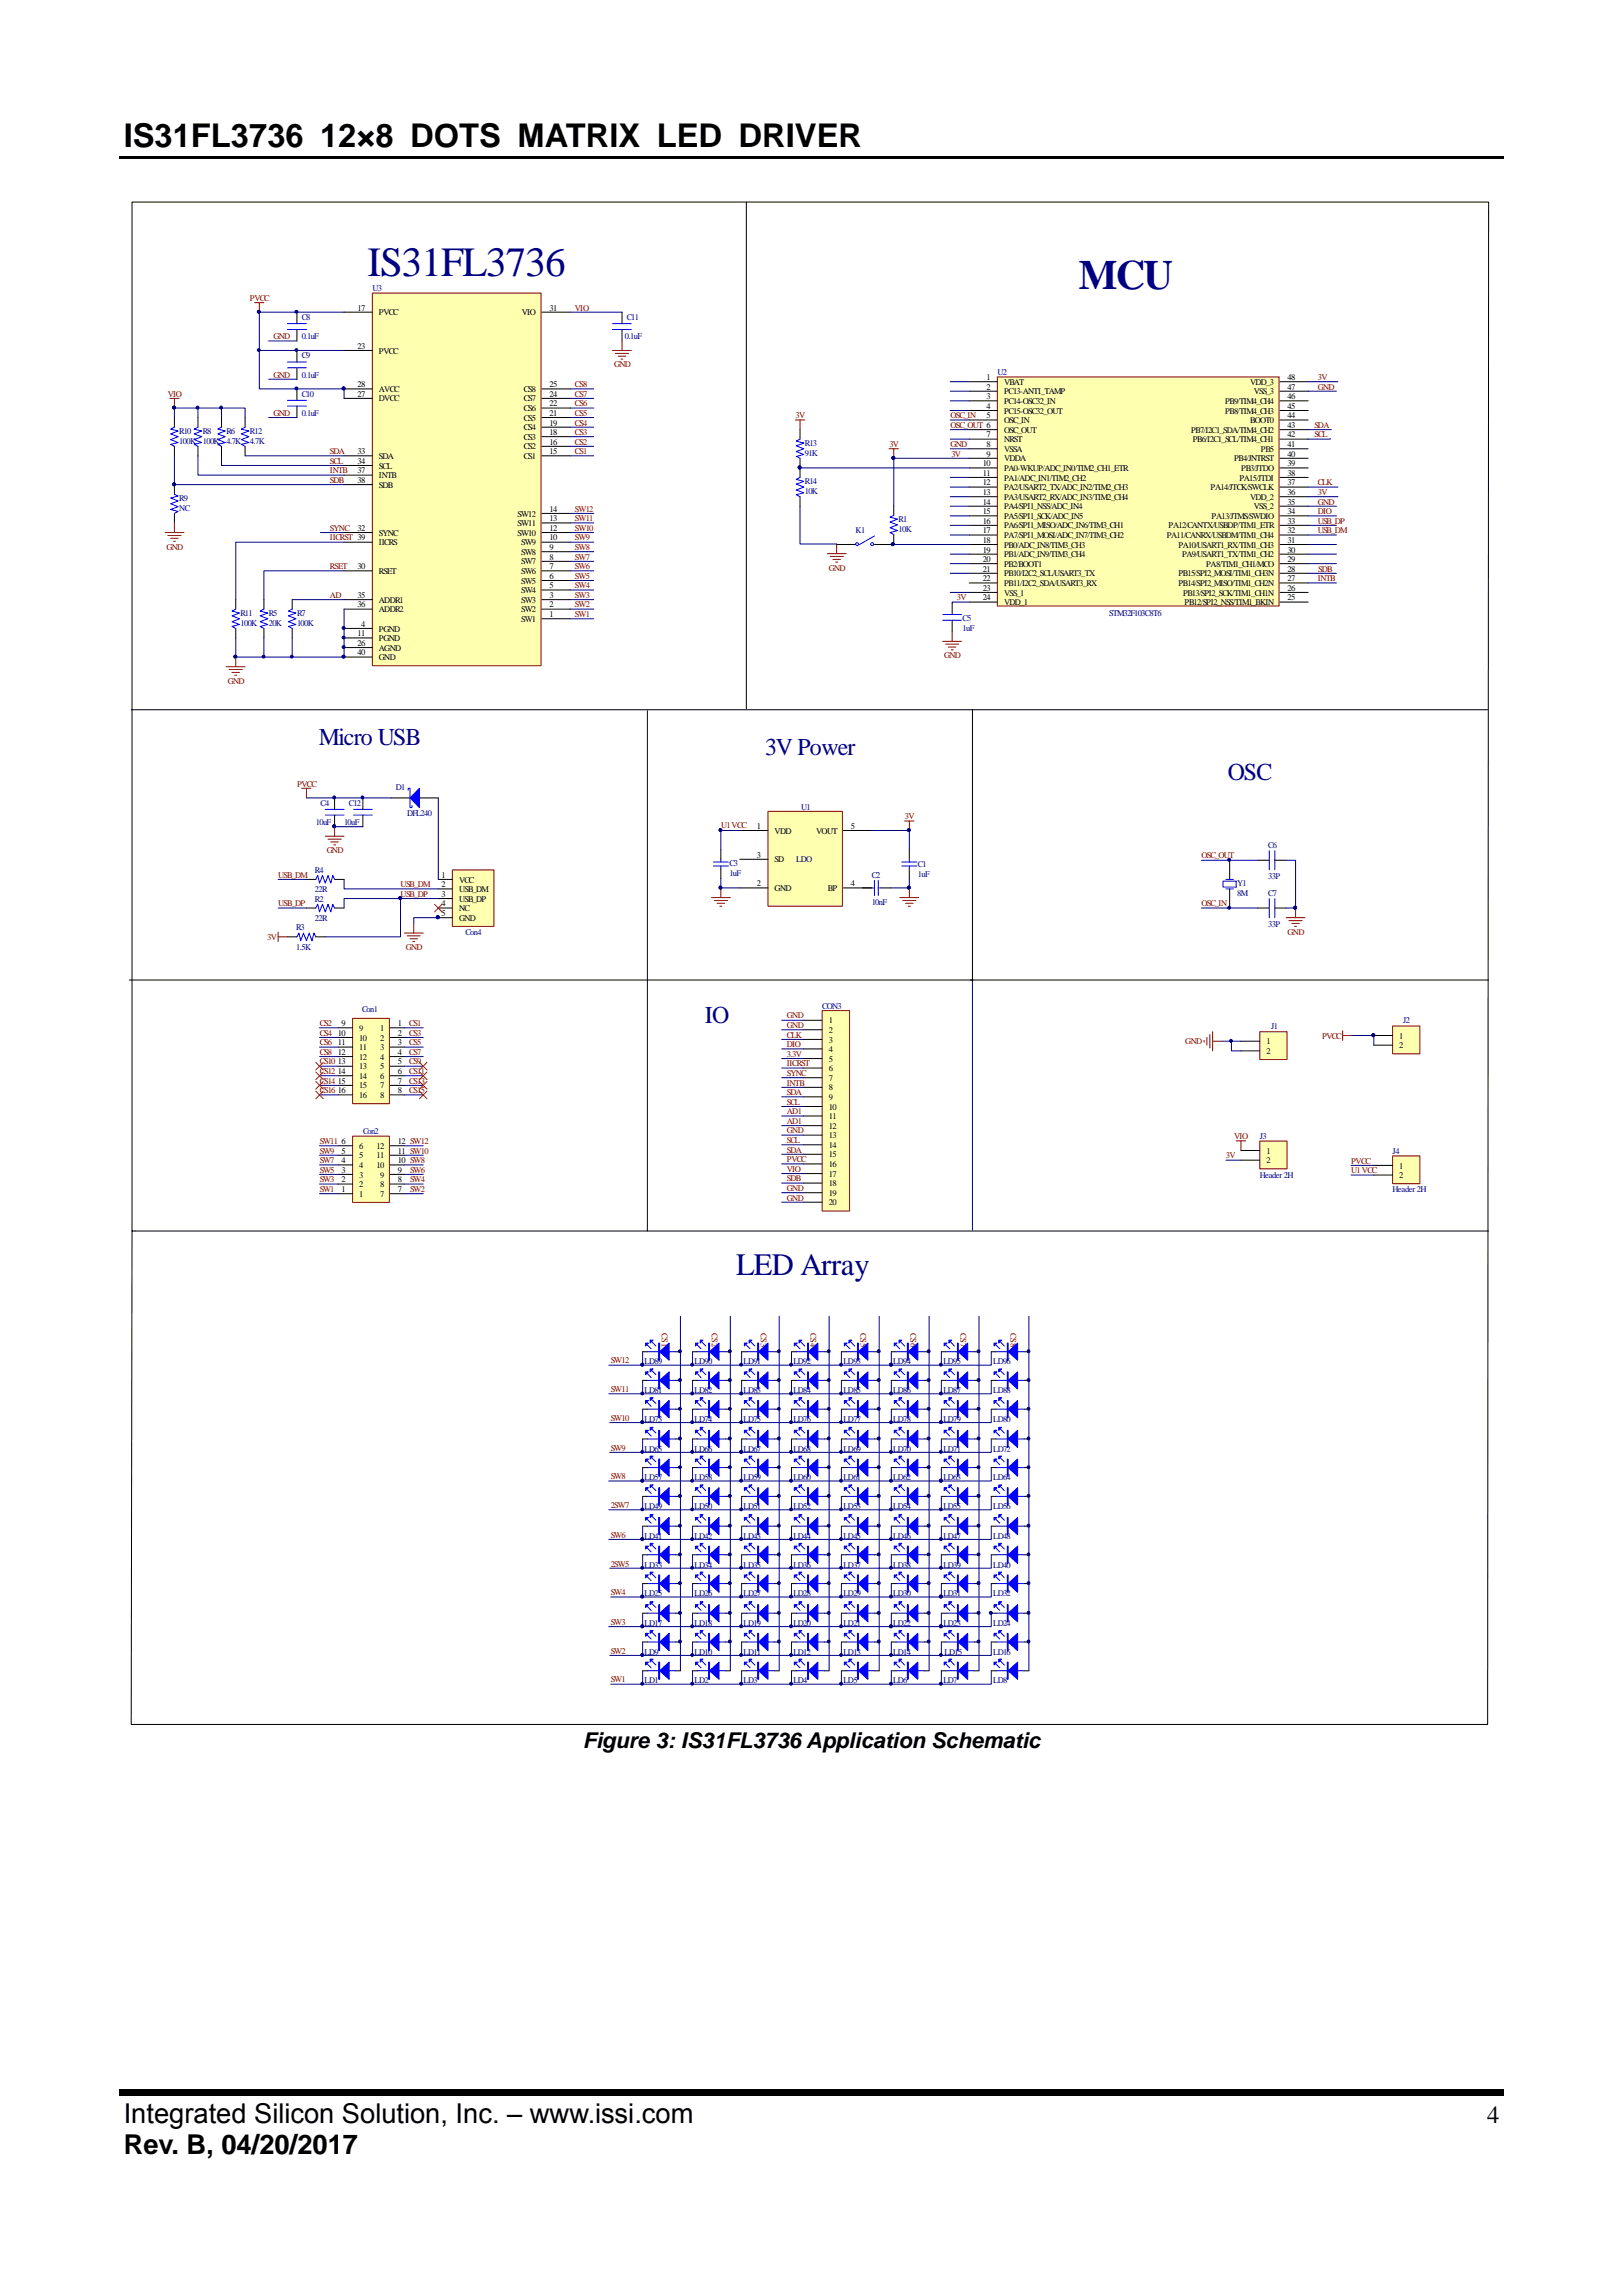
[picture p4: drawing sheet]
<svg xmlns="http://www.w3.org/2000/svg" width="210mm" height="297mm" viewBox="0 0 210 297" stroke-linecap="round" stroke-linejoin="round" font-family="sans-serif">
<defs><g id="words">
<g font-size="5.4" fill="#000080">
<text x="47.6" y="35.6">IS31FL3736</text>
<text x="139.6" y="37.4">MCU</text>
</g>
<text font-size="4.2" x="16" y="19">IS31FL3736 12×8 DOTS MATRIX LED DRIVER</text>
<text font-size="4" fill="#000080" x="95.2" y="164.9">LED Array</text>
<g font-size="3.5">
<text x="16" y="274.7">Integrated Silicon Solution, Inc. – www.issi.com</text>
<text x="16" y="278.7">Rev. B, 04/20/2017</text>
</g>
<text font-size="3.2" x="192.4" y="274.7">4</text>
<g font-size="3.1" fill="#000080">
<text x="41.2" y="96.4">Micro USB</text>
<text x="99" y="97.7">3V Power</text>
<text x="158.9" y="100.9">OSC</text>
<text x="91.2" y="132.3">IO</text>
</g>
<text font-size="2.8" x="75.4" y="226.1">Figure 3: IS31FL3736 Application Schematic</text>
<g font-size="1.1" fill="#800000">
<text x="32.3" y="38.9">PVCC</text>
<text x="74.4" y="40.2">VIO</text>
<text x="35.4" y="43.9">GND</text>
<text x="79.4" y="47.5">GND</text>
<text x="21.7" y="51.3">VIO</text>
<text x="35.4" y="48.9">GND</text>
<text x="35.4" y="53.8">GND</text>
<text x="74.4" y="53.8">CS5</text>
<text x="74.4" y="52.6">CS6</text>
<text x="74.4" y="51.3">CS7</text>
<text x="74.4" y="50.1">CS8</text>
<text x="170.5" y="49.2">3V</text>
<text x="170.5" y="50.4">GND</text>
<text x="42.7" y="58.8">SDA</text>
<text x="74.4" y="58.8">CS1</text>
<text x="74.4" y="57.5">CS2</text>
<text x="74.4" y="56.3">CS3</text>
<text x="74.4" y="55.1">CS4</text>
<text x="102.9" y="54.1">3V</text>
<text x="115.1" y="57.8">3V</text>
<text x="123" y="54.1">OSC_IN</text>
<text x="123" y="55.4">OSC_OUT 6</text>
<text x="123" y="57.8">GND</text>
<text x="123.1" y="59.1">3V</text>
<text x="170.1" y="55.4">SDA</text>
<text x="170.1" y="56.6">SCL</text>
<text x="42.7" y="60">SCL</text>
<text x="42.7" y="61.2">INTB</text>
<text x="42.7" y="62.5">SDB</text>
<text x="170.5" y="65.3">GND</text>
<text x="170.5" y="64">3V</text>
<text x="170.5" y="62.8">CLK</text>
<text x="21.5" y="71.1">GND</text>
<text x="42.7" y="69.9">IICRST 39</text>
<text x="42.7" y="68.7">SYNC</text>
<text x="74.4" y="71.2">SW8</text>
<text x="74.4" y="69.9">SW9</text>
<text x="74.4" y="68.7">SW10</text>
<text x="74.4" y="67.4">SW11</text>
<text x="74.4" y="66.2">SW12</text>
<text x="170.5" y="69">USB_DM</text>
<text x="170.5" y="67.8">USB_DP</text>
<text x="170.5" y="66.5">DIO</text>
<text x="42.7" y="73.6">RSET</text>
<text x="42.7" y="77.4">AD</text>
<text x="74.4" y="77.4">SW3</text>
<text x="74.4" y="76.1">SW4</text>
<text x="74.4" y="74.9">SW5</text>
<text x="74.4" y="73.6">SW6</text>
<text x="74.4" y="72.4">SW7</text>
<text x="107.2" y="73.8">GND</text>
<text x="123.8" y="77.7">3V</text>
<text x="170.5" y="75.2">INTB</text>
<text x="170.5" y="74">SDB</text>
<text x="74.4" y="79.8">SW1</text>
<text x="74.4" y="78.6">SW2</text>
<text x="29.5" y="88.5">GND</text>
<text x="122.2" y="85.2">GND</text>
<text x="38.4" y="101.8">PVCC</text>
<text x="93.3" y="107.1">U1 VCC</text>
<text x="117.1" y="106">3V</text>
<text x="36" y="113.6">USB_DM</text>
<text x="42.3" y="110.4">GND</text>
<text x="155.4" y="111.1">OSC_OUT</text>
<text x="36" y="117.3">USB_DP</text>
<text x="51.8" y="114.8">USB_DM</text>
<text x="51.8" y="116">USB_DP</text>
<text x="155.4" y="117.3">OSC_IN</text>
<text x="34.6" y="121.6">3V</text>
<text x="52.5" y="122.9">GND</text>
<text x="166.6" y="120.9">GND</text>
<text x="101.8" y="131.8">GND</text>
<text x="41.4" y="132.8">CS2</text>
<text x="41.4" y="134">CS4</text>
<text x="41.4" y="135.2">CS6</text>
<text x="41.4" y="136.5">CS8</text>
<text x="41.4" y="137.7">CS10</text>
<text x="52.9" y="132.8">CS1</text>
<text x="52.9" y="134">CS3</text>
<text x="52.9" y="135.2">CS5</text>
<text x="52.9" y="136.5">CS7</text>
<text x="52.9" y="137.7">CS9</text>
<text x="101.8" y="133">GND</text>
<text x="101.8" y="134.2">CLK</text>
<text x="101.8" y="135.5">DIO</text>
<text x="101.8" y="136.7">3.3V</text>
<text x="101.8" y="138">IICRST</text>
<text x="153.4" y="135.1">GND</text>
<text x="171" y="134.4">PVCC</text>
<text x="41.4" y="139">CS12</text>
<text x="41.4" y="140.2">CS14</text>
<text x="41.4" y="141.4">CS16</text>
<text x="52.9" y="139">CS11</text>
<text x="52.9" y="140.2">CS13</text>
<text x="52.9" y="141.4">CS15</text>
<text x="101.8" y="140.4">INTB</text>
<text x="101.8" y="141.7">SDA</text>
<text x="101.8" y="142.9">SCL</text>
<text x="101.8" y="139.2">SYNC</text>
<text x="41.4" y="149.2">SW9</text>
<text x="41.4" y="148">SW11</text>
<text x="101.8" y="144.2">AD1</text>
<text x="101.8" y="145.4">AD1</text>
<text x="101.8" y="146.6">GND</text>
<text x="101.8" y="147.9">SCL</text>
<text x="101.8" y="149.1">SDA</text>
<text x="158.6" y="149.9">3V</text>
<text x="159.7" y="147.4">VIO</text>
<text x="41.4" y="154.2">SW1</text>
<text x="41.4" y="153">SW3</text>
<text x="41.4" y="151.7">SW5</text>
<text x="41.4" y="150.5">SW7</text>
<text x="53.1" y="154.2">SW2</text>
<text x="53.1" y="153">SW4</text>
<text x="53.1" y="151.7">SW6</text>
<text x="101.8" y="150.4">PVCC</text>
<text x="101.8" y="151.6">VIO</text>
<text x="101.8" y="152.8">SDB</text>
<text x="101.8" y="154.1">GND</text>
<text x="101.8" y="155.3">GND</text>
<text x="174.8" y="150.6">PVCC</text>
<text x="174.8" y="151.8">U1 VCC</text>
<text x="85.6" y="172.4" transform="rotate(90 85.6 172.4)">CS1</text>
<text x="92.1" y="172.4" transform="rotate(90 92.1 172.4)">CS2</text>
<text x="98.4" y="172.4" transform="rotate(90 98.4 172.4)">CS3</text>
<text x="104.9" y="172.4" transform="rotate(90 104.9 172.4)">CS4</text>
<text x="111.3" y="172.4" transform="rotate(90 111.3 172.4)">CS5</text>
<text x="117.8" y="172.4" transform="rotate(90 117.8 172.4)">CS6</text>
<text x="124.3" y="172.4" transform="rotate(90 124.3 172.4)">CS7</text>
<text x="130.7" y="172.4" transform="rotate(90 130.7 172.4)">CS8</text>
<text x="79" y="176.4">SW12</text>
<text x="79" y="183.8">SW10</text>
<text x="79" y="180.1">SW11</text>
<text x="79" y="191.4">SW8</text>
<text x="79" y="187.7">SW9</text>
<text x="79" y="195.1">2SW7</text>
<text x="79" y="202.7">2SW5</text>
<text x="79" y="198.9">SW6</text>
<text x="79" y="206.4">SW4</text>
<text x="79" y="214">SW2</text>
<text x="79" y="210.2">SW3</text>
<text x="79" y="217.7">SW1</text>
</g>
<g font-size="1.1" fill="#000080">
<text x="39" y="41.4">C8</text>
<text x="48.2" y="37.7">U3</text>
<text x="81.1" y="41.4">C11</text>
<text x="39" y="46.4">C9</text>
<text x="39" y="43.9">0.1uF</text>
<text x="80.8" y="43.9">0.1uF</text>
<text x="39" y="48.9">0.1uF</text>
<text x="39" y="53.8">0.1uF</text>
<text x="39" y="51.3">C10</text>
<text x="129.1" y="48.5">U2</text>
<text x="23.2" y="57.4">100K</text>
<text x="23.2" y="56.2">R10</text>
<text x="26.2" y="57.4">100K</text>
<text x="26.2" y="56.2">R8</text>
<text x="29.3" y="57.4">4.7K</text>
<text x="29.3" y="56.2">R6</text>
<text x="32.3" y="57.4">4.7K</text>
<text x="32.3" y="56.2">R12</text>
<text x="104.1" y="58.9">91K</text>
<text x="104.1" y="57.7">R13</text>
<text x="23.2" y="64.8">R9</text>
<text x="104.1" y="63.9">10K</text>
<text x="104.1" y="62.7">R14</text>
<text x="23.2" y="66.1">NC</text>
<text x="110.7" y="69">K1</text>
<text x="116.2" y="68.8">10K</text>
<text x="116.2" y="67.6">R1</text>
<text x="31.1" y="80.9">100K</text>
<text x="31.1" y="79.7">R11</text>
<text x="34.8" y="80.9">20K</text>
<text x="34.8" y="79.7">R5</text>
<text x="38.4" y="80.9">100K</text>
<text x="38.4" y="79.7">R7</text>
<text x="124.5" y="81.6">1uF</text>
<text x="124.5" y="80.4">C5</text>
<text x="143.5" y="79.7">STM32F103C8T6</text>
<text x="40.9" y="106.7">10uF</text>
<text x="41.5" y="104.2">C4</text>
<text x="44.5" y="106.7">10uF</text>
<text x="45.1" y="104.2">C12</text>
<text x="51.2" y="102.2">D1</text>
<text x="52.7" y="105.6">DFL240</text>
<text x="103.6" y="104.8">U1</text>
<text x="40.7" y="112.9">R4</text>
<text x="94.4" y="113.3">1uF</text>
<text x="94.4" y="112.1">C3</text>
<text x="103" y="111.6">LDO</text>
<text x="112.8" y="113.6">C2</text>
<text x="118.7" y="113.4">1uF</text>
<text x="118.7" y="112.2">C1</text>
<text x="164.1" y="113.7">33P</text>
<text x="164.1" y="109.7">C6</text>
<text x="40.7" y="115.4">22R</text>
<text x="40.7" y="119.1">22R</text>
<text x="40.7" y="116.6">R2</text>
<text x="112.8" y="117">10nF</text>
<text x="160.1" y="114.7">Y1</text>
<text x="160.1" y="115.9">8M</text>
<text x="164.1" y="119.9">33P</text>
<text x="164.1" y="115.9">C7</text>
<text x="38.3" y="122.9">1.5K</text>
<text x="38.3" y="120.4">R3</text>
<text x="60.2" y="121">Con4</text>
<text x="46.8" y="130.9">Con1</text>
<text x="106.4" y="130.5">CON3</text>
<text x="164.5" y="133.1">J1</text>
<text x="181.5" y="132.4">J2</text>
<text x="47" y="146.8">Con2</text>
<text x="163" y="147.4">J3</text>
<text x="180.2" y="149.3">J4</text>
<text x="163" y="152.3">Header 2H</text>
<text x="180.2" y="154.3">Header 2H</text>
<text x="83.4" y="176.5">LD89</text>
<text x="89.9" y="176.5">LD90</text>
<text x="96.2" y="176.5">LD91</text>
<text x="102.7" y="176.5">LD92</text>
<text x="109.1" y="176.5">LD93</text>
<text x="115.6" y="176.5">LD94</text>
<text x="122" y="176.5">LD95</text>
<text x="128.5" y="176.5">LD96</text>
<text x="83.4" y="180.2">LD81</text>
<text x="83.4" y="184">LD73</text>
<text x="89.9" y="180.2">LD82</text>
<text x="89.9" y="184">LD74</text>
<text x="96.2" y="180.2">LD83</text>
<text x="96.2" y="184">LD75</text>
<text x="102.7" y="180.2">LD84</text>
<text x="102.7" y="184">LD76</text>
<text x="109.1" y="180.2">LD85</text>
<text x="109.1" y="184">LD77</text>
<text x="115.6" y="180.2">LD86</text>
<text x="115.6" y="184">LD78</text>
<text x="122" y="180.2">LD87</text>
<text x="122" y="184">LD79</text>
<text x="128.5" y="180.2">LD88</text>
<text x="128.5" y="184">LD80</text>
<text x="83.4" y="187.8">LD65</text>
<text x="83.4" y="191.5">LD57</text>
<text x="89.9" y="187.8">LD66</text>
<text x="89.9" y="191.5">LD58</text>
<text x="96.2" y="187.8">LD67</text>
<text x="96.2" y="191.5">LD59</text>
<text x="102.7" y="187.8">LD68</text>
<text x="102.7" y="191.5">LD60</text>
<text x="109.1" y="187.8">LD69</text>
<text x="109.1" y="191.5">LD61</text>
<text x="115.6" y="187.8">LD70</text>
<text x="115.6" y="191.5">LD62</text>
<text x="122" y="187.8">LD71</text>
<text x="122" y="191.5">LD63</text>
<text x="128.5" y="187.8">LD72</text>
<text x="128.5" y="191.5">LD64</text>
<text x="83.4" y="195.2">LD49</text>
<text x="89.9" y="195.2">LD50</text>
<text x="96.2" y="195.2">LD51</text>
<text x="102.7" y="195.2">LD52</text>
<text x="109.1" y="195.2">LD53</text>
<text x="115.6" y="195.2">LD54</text>
<text x="122" y="195.2">LD55</text>
<text x="128.5" y="195.2">LD56</text>
<text x="83.4" y="199.1">LD41</text>
<text x="83.4" y="202.8">LD33</text>
<text x="89.9" y="199.1">LD42</text>
<text x="89.9" y="202.8">LD34</text>
<text x="96.2" y="199.1">LD43</text>
<text x="96.2" y="202.8">LD35</text>
<text x="102.7" y="199.1">LD44</text>
<text x="102.7" y="202.8">LD36</text>
<text x="109.1" y="199.1">LD45</text>
<text x="109.1" y="202.8">LD37</text>
<text x="115.6" y="199.1">LD46</text>
<text x="115.6" y="202.8">LD38</text>
<text x="122" y="199.1">LD47</text>
<text x="122" y="202.8">LD39</text>
<text x="128.5" y="199.1">LD48</text>
<text x="128.5" y="202.8">LD40</text>
<text x="83.4" y="206.5">LD25</text>
<text x="89.9" y="206.5">LD26</text>
<text x="96.2" y="206.5">LD27</text>
<text x="102.7" y="206.5">LD28</text>
<text x="109.1" y="206.5">LD29</text>
<text x="115.6" y="206.5">LD30</text>
<text x="122" y="206.5">LD31</text>
<text x="128.5" y="206.5">LD32</text>
<text x="83.4" y="210.4">LD17</text>
<text x="83.4" y="214.1">LD9</text>
<text x="89.9" y="210.4">LD18</text>
<text x="89.9" y="214.1">LD10</text>
<text x="96.2" y="210.4">LD19</text>
<text x="96.2" y="214.1">LD11</text>
<text x="102.7" y="210.4">LD20</text>
<text x="102.7" y="214.1">LD12</text>
<text x="109.1" y="210.4">LD21</text>
<text x="109.1" y="214.1">LD13</text>
<text x="115.6" y="210.4">LD22</text>
<text x="115.6" y="214.1">LD14</text>
<text x="122" y="210.4">LD23</text>
<text x="122.2" y="214.1">LD15</text>
<text x="128.5" y="210.4">LD24</text>
<text x="128.5" y="214.1">LD16</text>
<text x="83.4" y="217.8">LD1</text>
<text x="89.9" y="217.8">LD2</text>
<text x="96.2" y="217.8">LD3</text>
<text x="102.7" y="217.8">LD4</text>
<text x="109.1" y="217.8">LD5</text>
<text x="115.6" y="217.8">LD6</text>
<text x="122" y="217.8">LD7</text>
<text x="128.5" y="217.8">LD8</text>
</g>
<g font-size="1.1">
<text x="46.3" y="40.2">17</text>
<text x="49" y="40.8">PVCC</text>
<text x="67.5" y="40.8">VIO</text>
<text x="71.1" y="40.2">31</text>
<text x="46.3" y="45.1">23</text>
<text x="49" y="45.7">PVCC</text>
<text x="46.3" y="50.1">28</text>
<text x="46.3" y="51.3">27</text>
<text x="49" y="50.7">AVCC</text>
<text x="49" y="51.9">DVCC</text>
<text x="67.8" y="53.2">CS6</text>
<text x="67.8" y="51.9">CS7</text>
<text x="67.8" y="50.7">CS8</text>
<text x="71.1" y="53.8">21</text>
<text x="71.1" y="52.6">22</text>
<text x="71.1" y="51.3">24</text>
<text x="71.1" y="50.1">25</text>
<text x="127.6" y="49.2">1</text>
<text x="127.6" y="50.4">2</text>
<text x="127.6" y="51.6">3</text>
<text x="127.6" y="52.9">4</text>
<text x="129.9" y="49.8">VBAT</text>
<text x="129.9" y="51">PC13-ANTI_TAMP</text>
<text x="129.9" y="52.3">PC14-OSC32_IN</text>
<text x="129.9" y="53.5">PC15-OSC32_OUT</text>
<text x="158.5" y="53.5">PB8/TIM4_CH3</text>
<text x="158.5" y="52.3">PB9/TIM4_CH4</text>
<text x="161.7" y="49.8">VDD_3</text>
<text x="162.2" y="51">VSS_3</text>
<text x="166.6" y="52.9">45</text>
<text x="166.6" y="51.6">46</text>
<text x="166.6" y="50.4">47</text>
<text x="166.6" y="49.2">48</text>
<text x="46.3" y="58.8">33</text>
<text x="49" y="59.4">SDA</text>
<text x="67.8" y="59.4">CS1</text>
<text x="67.8" y="58.1">CS2</text>
<text x="67.8" y="56.9">CS3</text>
<text x="67.8" y="55.7">CS4</text>
<text x="67.8" y="54.4">CS5</text>
<text x="71.1" y="58.8">15</text>
<text x="71.1" y="57.5">16</text>
<text x="71.1" y="56.3">18</text>
<text x="71.1" y="55.1">19</text>
<text x="127.6" y="54.1">5</text>
<text x="127.6" y="56.6">7</text>
<text x="127.6" y="57.8">8</text>
<text x="127.6" y="59.1">9</text>
<text x="129.9" y="54.7">OSC_IN</text>
<text x="129.9" y="56">OSC_OUT</text>
<text x="129.9" y="57.2">NRST</text>
<text x="129.9" y="58.5">VSSA</text>
<text x="129.9" y="59.7">VDDA</text>
<text x="154.1" y="56">PB7/I2C1_SDA/TIM4_CH2</text>
<text x="154.3" y="57.2">PB6/I2C1_SCL/TIM4_CH1</text>
<text x="159.7" y="59.7">PB4/JNTRST</text>
<text x="161.7" y="54.7">BOOT0</text>
<text x="163.1" y="58.5">PB5</text>
<text x="166.6" y="55.4">43</text>
<text x="166.6" y="56.6">42</text>
<text x="166.6" y="59.1">40</text>
<text x="166.6" y="57.8">41</text>
<text x="166.6" y="54.1">44</text>
<text x="46.3" y="60">34</text>
<text x="46.3" y="61.2">37</text>
<text x="46.3" y="62.5">38</text>
<text x="49" y="60.6">SCL</text>
<text x="49" y="61.9">INTB</text>
<text x="49" y="63.1">SDB</text>
<text x="127.1" y="60.3">10</text>
<text x="127.1" y="61.6">11</text>
<text x="127.1" y="62.8">12</text>
<text x="127.1" y="64">13</text>
<text x="127.1" y="65.3">14</text>
<text x="129.9" y="60.9">PA0-WKUP/ADC_IN0/TIM2_CH1_ETR</text>
<text x="129.9" y="62.2">PA1/ADC_IN1/TIM2_CH2</text>
<text x="129.9" y="63.4">PA2/USART2_TX/ADC_IN2/TIM2_CH3</text>
<text x="129.9" y="64.7">PA3/USART2_RX/ADC_IN3/TIM2_CH4</text>
<text x="129.9" y="65.9">PA4/SPI1_NSS/ADC_IN4</text>
<text x="156.6" y="63.4">PA14/JTCK/SWCLK</text>
<text x="160.4" y="62.2">PA15/JTDI</text>
<text x="160.6" y="60.9">PB3/JTDO</text>
<text x="161.7" y="64.7">VDD_2</text>
<text x="162.2" y="65.9">VSS_2</text>
<text x="166.6" y="62.8">37</text>
<text x="166.6" y="60.3">39</text>
<text x="166.6" y="61.6">38</text>
<text x="166.6" y="65.3">35</text>
<text x="166.6" y="64">36</text>
<text x="46.3" y="68.7">32</text>
<text x="49" y="70.5">IICRS</text>
<text x="49" y="69.3">SYNC</text>
<text x="67" y="69.3">SW10</text>
<text x="67" y="68.1">SW11</text>
<text x="67" y="66.8">SW12</text>
<text x="67.4" y="71.8">SW8</text>
<text x="67.4" y="70.5">SW9</text>
<text x="71.1" y="71.2">9</text>
<text x="71.1" y="69.9">10</text>
<text x="71.1" y="68.7">12</text>
<text x="71.1" y="67.4">13</text>
<text x="71.1" y="66.2">14</text>
<text x="127.1" y="66.5">15</text>
<text x="127.1" y="67.8">16</text>
<text x="127.1" y="69">17</text>
<text x="127.1" y="70.2">18</text>
<text x="127.1" y="71.5">19</text>
<text x="129.9" y="67.1">PA5/SPI1_SCK/ADC_IN5</text>
<text x="129.9" y="68.4">PA6/SPI1_MISO/ADC_IN6/TIM3_CH1</text>
<text x="129.9" y="69.6">PA7/SPI1_MOSI/ADC_IN7/TIM3_CH2</text>
<text x="129.9" y="70.8">PB0/ADC_IN8/TIM3_CH3</text>
<text x="151" y="69.6">PA11/CANRX/USBDM/TIM1_CH4</text>
<text x="151.2" y="68.4">PA12/CANTX/USBDP/TIM1_ETR</text>
<text x="152.5" y="70.8">PA10/USART1_RX/TIM1_CH3</text>
<text x="156.8" y="67.1">PA13/JTMS/SWDIO</text>
<text x="166.6" y="71.5">30</text>
<text x="166.6" y="70.2">31</text>
<text x="166.6" y="67.8">33</text>
<text x="166.6" y="69">32</text>
<text x="166.6" y="66.5">34</text>
<text x="46.3" y="73.6">30</text>
<text x="46.3" y="77.4">35</text>
<text x="49" y="74.3">RSET</text>
<text x="49" y="78">ADDR1</text>
<text x="67.4" y="78">SW3</text>
<text x="67.4" y="76.7">SW4</text>
<text x="67.4" y="75.5">SW5</text>
<text x="67.4" y="74.3">SW6</text>
<text x="67.4" y="73">SW7</text>
<text x="71.1" y="77.4">3</text>
<text x="71.1" y="76.1">5</text>
<text x="71.1" y="74.9">6</text>
<text x="71.1" y="73.6">7</text>
<text x="71.1" y="72.4">8</text>
<text x="127.1" y="72.7">20</text>
<text x="127.1" y="74">21</text>
<text x="127.1" y="75.2">22</text>
<text x="127.1" y="76.4">23</text>
<text x="127.1" y="77.7">24</text>
<text x="129.9" y="72.1">PB1/ADC_IN9/TIM3_CH4</text>
<text x="129.9" y="73.3">PB2/BOOT1</text>
<text x="129.9" y="74.6">PB10/I2C2_SCL/USART3_TX</text>
<text x="129.9" y="75.8">PB11/I2C2_SDA/USART3_RX</text>
<text x="129.9" y="77">VSS_1</text>
<text x="152.5" y="75.8">PB14/SPI2_MISO/TIM1_CH2N</text>
<text x="152.5" y="74.6">PB15/SPI2_MOSI/TIM1_CH3N</text>
<text x="152.9" y="72.1">PA9/USART1_TX/TIM1_CH2</text>
<text x="153.1" y="77">PB13/SPI2_SCK/TIM1_CH1N</text>
<text x="156.1" y="73.3">PA8/TIM1_CH1/MCO</text>
<text x="166.6" y="75.2">27</text>
<text x="166.6" y="74">28</text>
<text x="166.6" y="72.7">29</text>
<text x="166.6" y="77.7">25</text>
<text x="166.6" y="76.4">26</text>
<text x="46.3" y="82.3">11</text>
<text x="46.3" y="83.5">26</text>
<text x="46.3" y="78.6">36</text>
<text x="46.7" y="81.1">4</text>
<text x="49" y="81.7">PGND</text>
<text x="49" y="82.9">PGND</text>
<text x="49" y="79.2">ADDR2</text>
<text x="67.4" y="80.5">SW1</text>
<text x="67.4" y="79.2">SW2</text>
<text x="71.1" y="79.8">1</text>
<text x="71.1" y="78.6">2</text>
<text x="129.9" y="78.3">VDD_1</text>
<text x="153.3" y="78.3">PB12/SPI2_NSS/TIM1_BKIN</text>
<text x="46.3" y="84.8">40</text>
<text x="49" y="84.2">AGND</text>
<text x="49" y="85.4">GND</text>
<text x="97.9" y="107.2">1</text>
<text x="100.2" y="107.8">VDD</text>
<text x="105.6" y="107.8">VOUT</text>
<text x="110.1" y="107.2">5</text>
<text x="57.1" y="113.6">1</text>
<text x="97.9" y="111">3</text>
<text x="100.2" y="111.6">SD</text>
<text x="57.1" y="114.8">2</text>
<text x="57.1" y="116">3</text>
<text x="57.1" y="117.3">4</text>
<text x="57.1" y="118.5">5</text>
<text x="59.4" y="114.2">VCC</text>
<text x="59.4" y="115.4">USB_DM</text>
<text x="59.4" y="116.6">USB_DP</text>
<text x="59.4" y="117.9">NC</text>
<text x="59.4" y="119.1">GND</text>
<text x="97.9" y="114.7">2</text>
<text x="100.2" y="115.3">GND</text>
<text x="107.1" y="115.3">BP</text>
<text x="110.1" y="114.7">4</text>
<text x="43.7" y="134">10</text>
<text x="43.7" y="135.2">11</text>
<text x="43.7" y="136.5">12</text>
<text x="43.7" y="137.7">13</text>
<text x="44.2" y="132.8">9</text>
<text x="46.5" y="133.4">9</text>
<text x="46.5" y="134.6">10</text>
<text x="46.5" y="135.9">11</text>
<text x="46.5" y="137.1">12</text>
<text x="49.2" y="133.4">1</text>
<text x="49.2" y="134.6">2</text>
<text x="49.2" y="135.9">3</text>
<text x="49.2" y="137.1">4</text>
<text x="51.5" y="132.8">1</text>
<text x="51.5" y="134">2</text>
<text x="51.5" y="135.2">3</text>
<text x="51.5" y="136.5">4</text>
<text x="51.5" y="137.7">5</text>
<text x="107.2" y="132.4">1</text>
<text x="107.2" y="133.6">2</text>
<text x="107.2" y="134.9">3</text>
<text x="107.2" y="136.1">4</text>
<text x="107.2" y="137.4">5</text>
<text x="163.9" y="135.1">1</text>
<text x="163.9" y="136.4">2</text>
<text x="181" y="134.4">1</text>
<text x="181" y="135.6">2</text>
<text x="43.7" y="139">14</text>
<text x="43.7" y="140.2">15</text>
<text x="43.7" y="141.4">16</text>
<text x="46.5" y="138.3">13</text>
<text x="46.5" y="139.6">14</text>
<text x="46.5" y="140.8">15</text>
<text x="46.5" y="142">16</text>
<text x="49.2" y="138.3">5</text>
<text x="49.2" y="139.6">6</text>
<text x="49.2" y="140.8">7</text>
<text x="49.2" y="142">8</text>
<text x="51.5" y="139">6</text>
<text x="51.5" y="140.2">7</text>
<text x="51.5" y="141.4">8</text>
<text x="107.2" y="138.6">6</text>
<text x="107.2" y="139.8">7</text>
<text x="107.2" y="141.1">8</text>
<text x="107.2" y="142.3">9</text>
<text x="107.2" y="143.6">10</text>
<text x="44.2" y="149.2">5</text>
<text x="44.2" y="148">6</text>
<text x="46.5" y="149.9">5</text>
<text x="46.5" y="148.6">6</text>
<text x="48.7" y="149.9">11</text>
<text x="48.7" y="148.6">12</text>
<text x="51.5" y="149.2">11 SW10</text>
<text x="51.5" y="148">12 SW12</text>
<text x="107.2" y="144.8">11</text>
<text x="107.2" y="146">12</text>
<text x="107.2" y="147.3">13</text>
<text x="107.2" y="148.5">14</text>
<text x="107.2" y="149.7">15</text>
<text x="163.9" y="149.2">1</text>
<text x="44.2" y="154.2">1</text>
<text x="44.2" y="153">2</text>
<text x="44.2" y="151.7">3</text>
<text x="44.2" y="150.5">4</text>
<text x="46.5" y="154.8">1</text>
<text x="46.5" y="153.6">2</text>
<text x="46.5" y="152.3">3</text>
<text x="46.5" y="151.1">4</text>
<text x="48.7" y="151.1">10</text>
<text x="49.2" y="154.8">7</text>
<text x="49.2" y="153.6">8</text>
<text x="49.2" y="152.3">9</text>
<text x="51.5" y="150.5">10 SW8</text>
<text x="51.5" y="154.2">7</text>
<text x="51.5" y="153">8</text>
<text x="51.5" y="151.7">9</text>
<text x="107.2" y="151">16</text>
<text x="107.2" y="152.2">17</text>
<text x="107.2" y="153.5">18</text>
<text x="107.2" y="154.7">19</text>
<text x="107.2" y="155.9">20</text>
<text x="163.9" y="150.5">2</text>
<text x="181" y="151.2">1</text>
<text x="181" y="152.4">2</text>
</g>
</g></defs>
<path d="M15.5 20.4h179" fill="none" stroke="#000" stroke-width=".34"/>
<path d="M15.5 270.3h179v.7h-179z" fill="#000"/>
<path d="M129 48.8h36.5v29.6h-36.5z" fill-rule="evenodd" fill="#ffffb0" stroke="#800000" stroke-width=".13"/>
<g fill="none" stroke="#000" stroke-width=".13">
<path d="M125.4 49.4h3.6M125.4 50.6h3.6M125.4 51.9h3.6M125.4 53.1h3.6M125.4 54.3h3.6M125.4 55.6h3.6M125.4 56.8h3.6M125.4 58.1h3.6M125.4 59.3h3.6M165.6 49.4h3.6M165.6 50.6h3.6M165.6 51.9h3.6"/>
<path d="M165.6 53.1h3.6M165.6 54.3h3.6M165.6 55.6h3.6M165.6 56.8h3.6M165.6 58.1h3.6M165.6 59.3h3.6M125.4 60.5h3.6M125.4 61.8h3.6M125.4 63h3.6M125.4 64.3h3.6M125.4 65.5h3.6M125.4 66.7h3.6"/>
<path d="M125.4 68h3.6M125.4 69.2h3.6M125.4 70.4h3.6M125.4 71.7h3.6M125.4 72.9h3.6M125.4 74.2h3.6M125.4 75.4h3.6M125.4 76.6h3.6M125.4 77.9h3.6M165.6 60.5h3.6M165.6 61.8h3.6M165.6 63h3.6"/>
<path d="M165.6 64.3h3.6M165.6 65.5h3.6M165.6 66.7h3.6M165.6 68h3.6M165.6 69.2h3.6M165.6 70.4h3.6M165.6 71.7h3.6M165.6 72.9h3.6M165.6 74.2h3.6M165.6 75.4h3.6M165.6 76.6h3.6M165.6 77.9h3.6"/>
<path d="M111.5 114.9h1.3M114 114.9h1.2M159.1 111.3v2.5M159.1 115v2.5M162.7 117.5h1.5M162.7 111.3h1.5M164.9 117.5h1.5M164.9 111.3h1.5"/>
</g>
<g fill="none" stroke="#000080" stroke-width=".13">
<path d="M122.9 49.4h2.5M122.9 50.6h2.5M122.9 51.9h2.5M122.9 53.1h2.5M122.9 54.3h2.5M122.9 55.6h2.5M122.9 56.8h2.5M122.9 58.1h2.5M169.2 50.6h3.7M122.9 61.8h2.5M122.9 63h2.5M122.9 64.3h2.5"/>
<path d="M122.9 65.5h2.5M122.9 66.7h2.5M122.9 68h2.5M122.9 69.2h2.5M122.9 71.7h2.5M122.9 72.9h2.5M122.9 74.2h2.5M122.9 76.6h2.5M169.2 65.5h3.7M169.2 68h3.7M169.2 69.2h3.7M169.2 71.7h3.7"/>
<path d="M169.2 72.9h3.7M169.2 70.4h3.7M169.2 75.4h3.7M155.4 117.5h7.3M155.4 111.3h7.3"/>
</g>
<path d="M112.8 114.9h.3M113.1 113.9v2M113.6 113.9v2M113.6 114.9h.4M158.2 114h1.7v.8h-1.7zM158.6 115h1M158.6 113.8h1M164.2 110v2.5M164.2 116.2v2.5M164.9 110v2.5M164.9 116.2v2.5" fill="none" stroke="#00f" stroke-width=".13"/>
<g fill="#000080" stroke="#000080" stroke-width=".13">
<circle cx="159" cy="111.2" r=".19"/>
<circle cx="159" cy="117.4" r=".19"/>
</g>
<path d="M99.4 105h9.6v12.2h-9.6z" fill-rule="evenodd" fill="#ffffb0" stroke="#800000" stroke-width=".13"/>
<g fill="none" stroke="#000" stroke-width=".13">
<path d="M22.6 54v1.3M22.6 57.7v1.3M25.6 54v1.3M25.6 57.7v1.3M28.7 54v1.3M28.7 57.7v1.3M31.7 54v1.3M31.7 57.7v1.3M38.4 40.4v1.5M38.4 42.6v1.5M38.4 45.3v1.5M38.4 47.6v1.5"/>
<path d="M38.4 50.3v1.5M38.4 52.5v1.5M30.5 77.6v1.2M34.1 77.6v1.2M37.8 77.6v1.2M108.2 70.4h2.5M113.1 70.4h2.5M115.6 65.4v1.3M115.6 69.2v1.2M123.2 78v1.5M30.5 81.3v1.2M34.1 81.3v1.2"/>
<path d="M37.8 81.3v1.2M123.2 80.2v1.5M93.3 109.9v1.3M93.3 112.4v1.2M95.7 107.4h3.7M95.7 114.9h3.7M95.7 111.2h3.7M109.1 107.4h3.7M109.1 114.9h3.7M117.6 109.9v1.3M117.6 112.4v1.2"/>
</g>
<g fill="none" stroke="#800000" stroke-width=".13">
<path d="M107 71.6h2.5M107.4 72h1.7M107.8 72.4h1M108.1 72.7h.3M108.2 70.4v1.2M122 83h2.4M122.3 83.3h1.7M122.7 83.7h1M123.1 84.1h.2M123.2 81.7v1.3M92.1 116.1h2.4M92.4 116.5h1.7"/>
<path d="M92.8 116.9h.9M93.1 117.2h.3M93.3 114.9v1.2M116.4 116.1h2.5M116.8 116.5h1.7M117 106.2h1.3M117.2 116.9h.9M117.5 117.2h.3M117.6 114.9v1.2M117.6 106.2v1.2M166.4 118.7h2.4M166.8 119.1h1.7"/>
<path d="M167.1 119.5h1M167.5 119.8h.2M167.6 117.5v1.2"/>
</g>
<g fill="#000080" stroke="#000080" stroke-width=".13">
<circle cx="93.2" cy="114.8" r=".18"/>
<circle cx="117.6" cy="114.8" r=".19"/>
<circle cx="117.6" cy="107.4" r=".19"/>
<circle cx="167.6" cy="117.4" r=".19"/>
<circle cx="38.4" cy="45.3" r=".19"/>
<circle cx="38.4" cy="40.3" r=".19"/>
<circle cx="115.5" cy="70.4" r=".19"/>
<circle cx="38.4" cy="50.2" r=".19"/>
</g>
<g fill="none" stroke="#00f" stroke-width=".13">
<path d="M22.6 55.3l-.5 .2 1 .3-1 .3 1 .4-1 .4 1 .4-1 .2 .5 .2M25.6 55.3l-.5 .2 1 .3-1 .3 1 .4-1 .4 1 .4-1 .2 .5 .2M28.7 55.3l-.5 .2 .9 .3-.9 .3 .9 .4-.9 .4 .9 .4-.9 .2 .5 .2M31.7 55.3l-.5 .2 1 .3-1 .3 1 .4-1 .4 1 .4-1 .2 .5 .2M37.2 46.8h2.4M37.2 41.9h2.4M37.2 51.8h2.4M37.2 47.6h2.4M37.2 42.6h2.4M37.2 52.5h2.4M30.5 78.8l-.5 .3 1 .2-1 .4 1 .4-1 .3 1 .4-1 .2 .5 .3M34.1 78.8l-.4 .3 .9 .2-.9 .4 .9 .4-.9 .3 .9 .4-.9 .2 .4 .3"/>
<path d="M37.8 78.8l-.5 .3 1 .2-1 .4 1 .4-1 .3 1 .4-1 .2 .5 .3M113.1 69.3l-1.9 1.1M115.6 66.7l-.5 .2 1 .3-1 .3 1 .4-1 .4 1 .3-1 .3 .5 .3M122 79.5h2.4M122 80.2h2.4M92.3 112h1.9M92.3 111.5h1.9M93.3 111.2v.3M93.3 112v.4M116.7 112h1.9M116.7 111.5h1.9M117.6 111.2v.3"/>
<path d="M117.6 112v.4"/>
<circle cx="110.9" cy="70.4" r=".18"/>
<circle cx="112.8" cy="70.4" r=".19"/>
</g>
<path d="M169.2 66.7h3.7M169.2 74.2h3.7M93.3 113.6v1.3h2.4M112.8 107.4h4.8v2.5M117.6 113.6v1.3h-2.4M166.4 111.3h1.2v6.2h-1.2" fill="none" stroke="#000080" stroke-width=".13"/>
<path d="M106.4 130.7h3.5v26h-3.5z" fill-rule="evenodd" fill="#ffffb0" stroke="#800000" stroke-width=".13"/>
<g fill="none" stroke="#000" stroke-width=".13">
<path d="M96.6 26.1v65.6M17 91.8h175.5M83.8 91.9v67.4M125.8 91.8v35.2M16.7 126.8h175.9M103.9 132h2.5M103.9 133.2h2.5M103.9 134.5h2.5M103.9 135.7h2.5M103.9 136.9h2.5M103.9 138.2h2.5M103.9 139.4h2.5"/>
<path d="M17.5 159.3h175.1M103.9 140.7h2.5M103.9 141.9h2.5M103.9 143.2h2.5M103.9 144.4h2.5M103.9 145.6h2.5M103.9 146.9h2.5M103.9 148.1h2.5M103.9 149.3h2.5M103.9 150.6h2.5M103.9 151.8h2.5M103.9 153.1h2.5"/>
<path d="M103.9 154.3h2.5M103.9 155.5h2.5"/>
</g>
<g fill="none" stroke="#000080" stroke-width=".13">
<path d="M125.4 59.3h-9.8v6.1M169.2 55.6h3.1M172.1 56.7l-2.9 .1M115.6 70.4h9.8M125.4 77.9h-2.2v.1M101.1 133.2h2.8M101.1 134.5h2.8M101.1 135.7h2.8M101.1 136.9h2.8M101.1 138.2h2.8M101.1 132h2.8M125.8 126.9v32.2"/>
<path d="M101.1 140.7h2.8M101.1 141.9h2.8M101.1 143.2h2.8M101.1 144.4h2.8M101.1 145.6h2.8M101.1 146.9h2.8M101.1 148.1h2.8M101.1 149.3h2.8M101.1 150.6h2.8M101.1 151.8h2.8M101.1 153.1h2.8M101.1 154.3h2.8"/>
</g>
<g fill="#000080" stroke="#000080" stroke-width=".13">
<circle cx="115.6" cy="59.2" r=".19"/>
<circle cx="115.5" cy="70.4" r=".19"/>
</g>
<path d="M163 133.5h3.5v3.6h-3.5z" fill-rule="evenodd" fill="#ffffb0" stroke="#800000" stroke-width=".13"/>
<path d="M160.5 134.7h2.5M160.5 136h2.5" fill="none" stroke="#000" stroke-width=".13"/>
<path d="M180.2 132.7h3.5v3.6h-3.5z" fill-rule="evenodd" fill="#ffffb0" stroke="#800000" stroke-width=".13"/>
<path d="M177.7 134h2.5M177.7 135.2h2.5" fill="none" stroke="#000" stroke-width=".13"/>
<circle cx="177.7" cy="133.9" r=".19" fill="#000080" stroke="#000080" stroke-width=".13"/>
<path d="M163 147.6h3.5v3.6h-3.5z" fill-rule="evenodd" fill="#ffffb0" stroke="#800000" stroke-width=".13"/>
<path d="M160.5 148.8h2.5M160.5 150.1h2.5" fill="none" stroke="#000" stroke-width=".13"/>
<path d="M180.2 149.5h3.5v3.6h-3.5z" fill-rule="evenodd" fill="#ffffb0" stroke="#800000" stroke-width=".13"/>
<path d="M80.5 40.4v1.5M80.5 42.6v1.5M103.5 55.6v1.2M103.5 59.3v2.5M22.6 62.7v1.2M22.6 66.4v1.2M103.5 64.3v1.2M17.1 159.3l-.1 63.8h175.5l.1-197h-175.5v133.2h.4M177.7 150.8h2.5M177.7 152h2.5" fill="none" stroke="#000" stroke-width=".13"/>
<path d="M102.9 54.3h1.2M103.5 54.3v1.3M155.8 134.6v.2M156.1 134.2v1M156.5 133.8v1.8M156.9 133.5v2.5M156.9 134.7h1.2M173.7 134h1.2M173.7 133.3v1.3M159.9 147.6h1.3M160.5 147.6v1.2" fill="none" stroke="#800000" stroke-width=".13"/>
<path d="M103.5 65.5v4.9h4.7M103.5 60.5h21.9M93.3 107.3v.1h2.4M93.3 107.4v2.5M101.1 139.4h2.8M158.1 134.7h2.4M159.3 134.7v1.3h1.2M174.9 134h2.8v1.2M101.1 155.5h2.8M158.6 150.1h1.9M174.8 152h2.9M174.8 150.8h2.9" fill="none" stroke="#000080" stroke-width=".13"/>
<g fill="#000080" stroke="#000080" stroke-width=".13">
<path d="M93.1 107.3h.2v.2h-.2z" fill-rule="evenodd"/>
<path d="M93.1 107.3h.2v.2h-.2z" fill-rule="evenodd"/>
<circle cx="159.3" cy="134.7" r=".18"/>
<circle cx="177.7" cy="133.9" r=".19"/>
<circle cx="22.5" cy="62.7" r=".19"/>
<circle cx="103.4" cy="60.5" r=".19"/>
</g>
<path d="M79.2 41.9h2.5M79.2 42.6h2.5M103.5 56.8l-.5 .3 1 .2-1 .4 1 .4-1 .3 1 .4-1 .3 .5 .2M22.6 63.9l.5 .3-1 .2 1 .4-1 .4 1 .4-1 .3 1 .3-.5 .2M103.5 61.8l-.5 .2 1 .3-1 .3 1 .4-1 .4 1 .4-1 .2 .5 .3" fill="none" stroke="#00f" stroke-width=".13"/>
<path d="M58.5 112.5h5.4v7.3h-5.4z" fill-rule="evenodd" fill="#ffffb0" stroke="#800000" stroke-width=".13"/>
<g fill="none" stroke="#000" stroke-width=".13">
<path d="M39.6 113.8h1.3M39.6 117.5h1.3M43.3 103.2v1.5M43.3 105.5v1.5M43.3 113.8h1.2M43.3 117.5h1.2M46.9 103.2v1.5M46.9 105.5v1.5M50.6 103.2h2.4M54.3 103.2h2.4M56.7 113.8h1.8M56.7 115h1.8"/>
<path d="M56.7 116.2h1.8M56.7 117.5h1.8M56.7 118.7h1.8M56.7 118.7h.1M37.2 121.2h1.2M40.9 121.2h1.2"/>
</g>
<g fill="#000080" stroke="#000080" stroke-width=".13">
<circle cx="56.6" cy="118.7" r=".19"/>
<circle cx="43.2" cy="103.2" r=".18"/>
<circle cx="43.2" cy="106.9" r=".18"/>
<circle cx="51.8" cy="116.2" r=".19"/>
<circle cx="46.9" cy="103.2" r=".19"/>
</g>
<path d="M40.9 113.8l.2-.5 .2 1 .4-1 .4 1 .3-1 .4 1 .3-1 .2 .5M40.9 117.5l.2-.5 .2 1 .4-1 .4 1 .3-1 .4 1 .3-1 .2 .5M42.1 105.5h2.4M42.1 104.7h2.4M45.7 104.7h2.5M45.7 105.5h2.5M52.8 102.2v-.2h.2v2.5h.3v-.3M38.4 121.2l.3-.5 .2 1 .4-1 .3 1 .4-1 .4 1 .2-1 .3 .5" fill="none" stroke="#00f" stroke-width=".13"/>
<g fill="none" stroke="#800000" stroke-width=".13">
<path d="M39 102h1.2M39.6 102v1.2M42.1 108.2h2.4M42.4 108.6h1.8M42.8 108.9h1M43.2 109.3h.2M43.3 107v1.2M53.5 119.5v1.2M36 121.2h1.2M36 120.6v1.2M52.3 120.7h2.5M52.7 121.1h1.7"/>
<path d="M53 121.5h1M53.4 121.8h.3"/>
</g>
<path d="M36 113.8h3.6M36 117.5h3.6M39.6 103.2h11M43.3 107h3.6M44.5 113.8v1.2h12.2M51.8 116.2v5h-9.7M56.7 116.2h-12.2v1.3M56.7 103.2v10.6" fill="none" stroke="#000080" stroke-width=".13"/>
<path d="M56.2 117l1 1M57.2 117l-1 1" fill="none" stroke="#f00" stroke-width=".13"/>
<path d="M54.3 102v2.5l-1.3-1.3z" fill="#00f" stroke="#00f" stroke-width=".13"/>
<path d="M45.6 147h4.8v8.6h-4.8z" fill-rule="evenodd" fill="#ffffb0" stroke="#800000" stroke-width=".13"/>
<path d="M43.8 154.4h1.8M43.8 153.2h1.8M43.8 151.9h1.8M43.8 150.7h1.8M43.8 149.5h1.8M43.8 148.2h1.8M50.5 154.4h1.8M50.5 153.2h1.8M50.5 151.9h1.8M50.5 150.7h1.8M50.5 149.5h1.8M50.5 148.2h1.8" fill="none" stroke="#000" stroke-width=".13"/>
<path d="M41.3 148.2h2.5M41.3 149.5h2.5M41.3 150.7h2.5M41.3 151.9h2.5M41.3 153.2h2.5M41.3 154.4h2.5M52.3 148.2h2.5M52.3 149.5h2.5M52.3 150.7h2.5M52.3 151.9h2.5M52.3 153.2h2.5M52.3 154.4h2.5" fill="none" stroke="#000080" stroke-width=".13"/>
<path d="M45.6 131.7h4.8v11.1h-4.8z" fill-rule="evenodd" fill="#ffffb0" stroke="#800000" stroke-width=".13"/>
<g fill="none" stroke="#000" stroke-width=".13">
<path d="M43.8 133h1.8M43.8 134.2h1.8M43.8 135.5h1.8M43.8 136.7h1.8M43.8 137.9h1.8M43.8 139.2h1.8M50.5 133h1.8M50.5 134.2h1.8M50.5 135.5h1.8M50.5 136.7h1.8M50.5 137.9h1.8M50.5 139.2h1.8"/>
<path d="M43.8 140.4h1.8M43.8 141.6h1.8M50.5 140.4h1.8M50.5 141.6h1.8"/>
</g>
<g fill="none" stroke="#000080" stroke-width=".13">
<path d="M22.6 54v-1.2h9.1v1.2M22.6 59v3.7h21.9M25.6 52.8v1.2M25.6 59v2.5h18.9M28.7 52.8v1.2M28.7 59v1.2h15.8M31.7 59h12.8M33.5 45.3h11M34.8 44.1h3.6M34.8 49.1h3.6M34.8 54h3.6M44.5 40.4h-11v9.9h11v1.2"/>
<path d="M73.8 54h3M73.8 59h3M73.8 50.3h3M73.8 51.5h3M73.8 52.8h3M73.8 55.3h3M73.8 56.5h3M73.8 57.7h3M73.8 40.4h6.7M169.2 49.4h3.9M37.8 77.6h6.7M44.5 70.1h-14v7.5"/>
<path d="M44.5 78.8v6.2h-14v-2.5M44.5 73.9h-10.4v3.7M73.8 77.6h3M73.8 66.4h3M73.8 67.6h3M73.8 68.9h3M73.8 70.1h3M73.8 71.4h3M73.8 72.6h3M73.8 73.9h3M73.8 75.1h3M73.8 76.3h3"/>
<path d="M73.8 78.8h3M169.2 64.3h3.9M169.2 63h3.9M34.1 82.5v2.5M37.8 82.5v2.5M73.8 80.1h3M41.3 133h2.5M41.3 134.2h2.5M41.3 135.5h2.5M41.3 136.7h2.5M41.3 137.9h2.5M41.3 139.2h2.5"/>
<path d="M52.3 133h2.5M52.3 134.2h2.5M52.3 135.5h2.5M52.3 136.7h2.5M52.3 137.9h2.5M52.3 139.2h2.5M41.3 140.4h2.5M41.3 141.6h2.5M52.3 140.4h2.5M52.3 141.6h2.5"/>
</g>
<g fill="#000080" stroke="#000080" stroke-width=".13">
<path d="M37.6 84.8h.3v.3h-.3z" fill-rule="evenodd"/>
<circle cx="44.4" cy="50.2" r=".19"/>
<circle cx="33.5" cy="40.3" r=".19"/>
<circle cx="33.5" cy="45.3" r=".19"/>
<circle cx="22.5" cy="62.7" r=".19"/>
<circle cx="22.5" cy="52.7" r=".19"/>
<circle cx="25.6" cy="52.7" r=".18"/>
<circle cx="28.6" cy="52.7" r=".18"/>
<circle cx="30.4" cy="85" r=".18"/>
<circle cx="44.5" cy="85" r=".18"/>
<circle cx="34.1" cy="85" r=".18"/>
<circle cx="115.6" cy="59.2" r=".19"/>
</g>
<g fill="none" stroke="#800000" stroke-width=".13">
<path d="M32.9 39.2h1.2M33.5 39.2v1.2M22 51.5h1.2M22.6 51.5v1.3M79.2 45.3h2.5M79.6 45.7h1.7M80 46.1h1M80.3 46.5h.3M80.5 44.1v1.2M115 58.1h1.2M115.6 58.1v1.2M21.4 68.9h2.4"/>
<path d="M21.7 69.3h1.7M22.1 69.6h1M22.5 70h.2M22.6 67.6v1.3M29.3 86.3h2.4M29.6 86.6h1.7M30 87h1M30.4 87.4h.2M30.5 85v1.3"/>
</g>
<path d="M48.2 37.9h21.8v48.2h-21.8z" fill-rule="evenodd" fill="#ffffb0" stroke="#800000" stroke-width=".13"/>
<g fill="none" stroke="#000" stroke-width=".13">
<path d="M44.5 59h3.7M44.5 40.4h3.7M44.5 51.5h3.7M44.5 50.3h3.7M44.5 45.3h3.7M70.1 59h3.7M70.1 57.7h3.7M70.1 56.5h3.7M70.1 55.3h3.7M70.1 40.4h3.7M70.1 54h3.7M70.1 52.8h3.7"/>
<path d="M70.1 51.5h3.7M70.1 50.3h3.7M44.5 78.8h3.7M44.5 77.6h3.7M44.5 73.9h3.7M44.5 70.1h3.7M44.5 68.9h3.7M44.5 60.2h3.7M44.5 61.5h3.7M44.5 62.7h3.7M70.1 78.8h3.7M70.1 77.6h3.7"/>
<path d="M70.1 76.3h3.7M70.1 75.1h3.7M70.1 73.9h3.7M70.1 72.6h3.7M70.1 71.4h3.7M70.1 70.1h3.7M70.1 68.9h3.7M70.1 67.6h3.7M70.1 66.4h3.7M44.5 81.3h3.7M44.5 82.5h3.7M44.5 83.8h3.7"/>
<path d="M44.5 85h3.7M70.1 80.1h3.7M83.1 174.9h.7M83.1 178.6h.7M87.4 174.9h.6M87.4 178.6h.6M89.6 174.9h.6M89.6 178.6h.6M93.9 174.9h.6M93.9 178.6h.6M95.9 174.9h.7M95.9 178.6h.7"/>
<path d="M100.2 174.9h.6M100.2 178.6h.6M102.4 174.9h.6M102.4 178.6h.6M106.7 174.9h.6M106.7 178.6h.6M108.9 174.9h.6M108.9 178.6h.6M113.1 174.9h.6M113.1 178.6h.6M115.3 174.9h.6M115.3 178.6h.6"/>
<path d="M119.6 174.9h.6M119.6 178.6h.6M121.8 174.9h.6M121.8 178.6h.6M126 174.9h.7M126 178.6h.7M128.2 174.9h.7M128.2 178.6h.7M132.5 174.9h.6M132.5 178.6h.6M83.1 182.3h.7M83.1 186.2h.7"/>
<path d="M83.1 189.9h.7M83.1 193.6h.7M83.1 197.4h.7M87.4 182.3h.6M87.4 186.2h.6M87.4 189.9h.6M87.4 193.6h.6M87.4 197.4h.6M89.6 182.3h.6M89.6 186.2h.6M89.6 189.9h.6M89.6 193.6h.6"/>
<path d="M89.6 197.4h.6M93.9 182.3h.6M93.9 186.2h.6M93.9 189.9h.6M93.9 193.6h.6M93.9 197.4h.6M95.9 182.3h.7M95.9 186.2h.7M95.9 189.9h.7M95.9 193.6h.7M95.9 197.4h.7M100.2 182.3h.6"/>
<path d="M100.2 186.2h.6M100.2 189.9h.6M100.2 193.6h.6M100.2 197.4h.6M102.4 182.3h.6M102.4 186.2h.6M102.4 189.9h.6M102.4 193.6h.6M102.4 197.4h.6M106.7 182.3h.6M106.7 186.2h.6M106.7 189.9h.6"/>
<path d="M106.7 193.6h.6M106.7 197.4h.6M108.9 182.3h.6M108.9 186.2h.6M108.9 189.9h.6M108.9 193.6h.6M108.9 197.4h.6M113.1 182.3h.6M113.1 186.2h.6M113.1 189.9h.6M113.1 193.6h.6M113.1 197.4h.6"/>
<path d="M115.3 182.3h.6M115.3 186.2h.6M115.3 189.9h.6M115.3 193.6h.6M115.3 197.4h.6M119.6 182.3h.6M119.6 186.2h.6M119.6 189.9h.6M119.6 193.6h.6M119.6 197.4h.6M121.8 182.3h.6M121.8 186.2h.6"/>
<path d="M121.8 189.9h.6M121.8 193.6h.6M121.8 197.4h.6M126 182.3h.7M126 186.2h.7M126 189.9h.7M126 193.6h.7M126 197.4h.7M128.2 182.3h.7M128.2 186.2h.7M128.2 189.9h.7M128.2 193.6h.7"/>
<path d="M128.2 197.4h.7M132.5 182.3h.6M132.5 186.2h.6M132.5 189.9h.6M132.5 193.6h.6M132.5 197.4h.6M83.1 201.1h.7M83.1 204.9h.7M83.1 208.7h.7M83.1 212.4h.7M83.1 216.2h.7M87.4 201.1h.6"/>
<path d="M87.4 204.9h.6M87.4 208.7h.6M87.4 212.4h.6M87.4 216.2h.6M89.6 201.1h.6M89.6 204.9h.6M89.6 208.7h.6M89.6 212.4h.6M89.6 216.2h.6M93.9 201.1h.6M93.9 204.9h.6M93.9 208.7h.6"/>
<path d="M93.9 212.4h.6M93.9 216.2h.6M95.9 201.1h.7M95.9 204.9h.7M95.9 208.7h.7M95.9 212.4h.7M95.9 216.2h.7M100.2 201.1h.6M100.2 204.9h.6M100.2 208.7h.6M100.2 212.4h.6M100.2 216.2h.6"/>
<path d="M102.4 201.1h.6M102.4 204.9h.6M102.4 208.7h.6M102.4 212.4h.6M102.4 216.2h.6M106.7 201.1h.6M106.7 204.9h.6M106.7 208.7h.6M106.7 212.4h.6M106.7 216.2h.6M108.9 201.1h.6M108.9 204.9h.6"/>
<path d="M108.9 208.7h.6M108.9 212.4h.6M108.9 216.2h.6M113.1 201.1h.6M113.1 204.9h.6M113.1 208.7h.6M113.1 212.4h.6M113.1 216.2h.6M115.3 201.1h.6M115.3 204.9h.6M115.3 208.7h.6M115.3 212.4h.6"/>
<path d="M115.3 216.2h.6M119.6 201.1h.6M119.6 204.9h.6M119.6 208.7h.6M119.6 212.4h.6M119.6 216.2h.6M121.8 201.1h.6M121.8 204.9h.6M121.8 208.7h.6M121.8 212.4h.6M121.8 216.2h.6M126 201.1h.7"/>
<path d="M126 204.9h.7M126 208.7h.7M126 212.4h.7M126 216.2h.7M128.2 201.1h.7M128.2 204.9h.7M128.2 208.7h.7M128.2 212.4h.7M128.2 216.2h.7M132.5 201.1h.6M132.5 204.9h.6M132.5 208.7h.6"/>
<path d="M132.5 212.4h.6M132.5 216.2h.6"/>
</g>
<g fill="#000080" stroke="#000080" stroke-width=".13">
<path d="M89.4 183.9h.3v.2h-.3z" fill-rule="evenodd"/>
<path d="M89.4 195.1h.3v.3h-.3z" fill-rule="evenodd"/>
<path d="M108.7 195.1h.2v.3h-.2z" fill-rule="evenodd"/>
<path d="M108.7 183.9h.2v.2h-.2z" fill-rule="evenodd"/>
<path d="M83 183.9h.2v.2h-.2z" fill-rule="evenodd"/>
<path d="M108.7 202.7h.2v.3h-.2z" fill-rule="evenodd"/>
<path d="M89.4 202.7h.3v.3h-.3z" fill-rule="evenodd"/>
<path d="M108.7 214h.2v.2h-.2z" fill-rule="evenodd"/>
<path d="M89.4 214h.3v.2h-.3z" fill-rule="evenodd"/>
<path d="M83 183.9h.2v.2h-.2z" fill-rule="evenodd"/>
<path d="M83 214h.2v.2h-.2z" fill-rule="evenodd"/>
<path d="M83 214h.2v.2h-.2z" fill-rule="evenodd"/>
<path d="M83 195.1h.2v.3h-.2z" fill-rule="evenodd"/>
<path d="M83 202.7h.2v.3h-.2z" fill-rule="evenodd"/>
<path d="M100.6 182.1h.3v.3h-.3z" fill-rule="evenodd"/>
<path d="M107.1 182.1h.3v.3h-.3z" fill-rule="evenodd"/>
<path d="M132.9 182.1h.3v.3h-.3z" fill-rule="evenodd"/>
<path d="M100.6 189.7h.3v.2h-.3z" fill-rule="evenodd"/>
<path d="M107.1 189.7h.3v.2h-.3z" fill-rule="evenodd"/>
<path d="M132.9 189.7h.3v.2h-.3z" fill-rule="evenodd"/>
<path d="M100.6 201h.3v.2h-.3z" fill-rule="evenodd"/>
<path d="M107.1 201h.3v.2h-.3z" fill-rule="evenodd"/>
<path d="M132.9 201h.3v.2h-.3z" fill-rule="evenodd"/>
<circle cx="44.4" cy="81.2" r=".19"/>
<circle cx="44.5" cy="82.5" r=".18"/>
<circle cx="44.4" cy="83.7" r=".19"/>
<circle cx="44.4" cy="50.2" r=".19"/>
<circle cx="44.5" cy="85" r=".18"/>
<circle cx="56.6" cy="118.7" r=".19"/>
<circle cx="89.5" cy="217.8" r=".18"/>
<circle cx="102.3" cy="184" r=".18"/>
<circle cx="102.3" cy="206.5" r=".19"/>
<circle cx="102.3" cy="195.3" r=".18"/>
<circle cx="102.3" cy="217.8" r=".19"/>
<circle cx="95.9" cy="206.5" r=".19"/>
<circle cx="95.9" cy="217.8" r=".19"/>
<circle cx="95.9" cy="195.3" r=".18"/>
<circle cx="95.9" cy="184" r=".18"/>
<circle cx="95.9" cy="180.3" r=".19"/>
<circle cx="95.9" cy="176.6" r=".19"/>
<circle cx="115.3" cy="184" r=".18"/>
<circle cx="115.3" cy="206.5" r=".19"/>
<circle cx="115.3" cy="195.3" r=".18"/>
<circle cx="115.3" cy="217.8" r=".19"/>
<circle cx="108.8" cy="206.5" r=".18"/>
<circle cx="108.8" cy="217.8" r=".18"/>
<circle cx="108.8" cy="180.3" r=".18"/>
<circle cx="108.8" cy="176.5" r=".18"/>
<circle cx="121.7" cy="217.8" r=".19"/>
<circle cx="121.7" cy="195.3" r=".18"/>
<circle cx="121.7" cy="180.3" r=".19"/>
<circle cx="121.7" cy="176.6" r=".19"/>
<circle cx="83.1" cy="176.5" r=".18"/>
<circle cx="83.1" cy="191.6" r=".18"/>
<circle cx="83.1" cy="199.1" r=".18"/>
<circle cx="83.1" cy="217.8" r=".18"/>
<circle cx="83.1" cy="210.4" r=".18"/>
<circle cx="89.5" cy="176.5" r=".18"/>
<circle cx="89.5" cy="180.3" r=".18"/>
<circle cx="102.3" cy="176.6" r=".19"/>
<circle cx="102.3" cy="180.3" r=".19"/>
<circle cx="115.3" cy="176.6" r=".19"/>
<circle cx="115.3" cy="180.3" r=".19"/>
<circle cx="95.9" cy="191.6" r=".19"/>
<circle cx="95.9" cy="187.8" r=".19"/>
<circle cx="108.8" cy="191.6" r=".18"/>
<circle cx="108.8" cy="187.8" r=".18"/>
<circle cx="121.7" cy="187.8" r=".19"/>
<circle cx="89.5" cy="187.8" r=".18"/>
<circle cx="89.5" cy="191.6" r=".18"/>
<circle cx="102.3" cy="187.8" r=".19"/>
<circle cx="102.3" cy="191.6" r=".19"/>
<circle cx="115.3" cy="191.6" r=".19"/>
<circle cx="121.7" cy="184" r=".18"/>
<circle cx="95.9" cy="202.8" r=".18"/>
<circle cx="95.9" cy="199.1" r=".19"/>
<circle cx="108.8" cy="199.1" r=".18"/>
<circle cx="121.7" cy="202.8" r=".18"/>
<circle cx="121.7" cy="199.1" r=".19"/>
<circle cx="89.5" cy="199.1" r=".18"/>
<circle cx="102.3" cy="199.1" r=".19"/>
<circle cx="102.3" cy="202.8" r=".18"/>
<circle cx="115.3" cy="202.8" r=".18"/>
<circle cx="115.3" cy="199.1" r=".19"/>
<circle cx="115.3" cy="210.4" r=".19"/>
<circle cx="95.9" cy="214.1" r=".18"/>
<circle cx="95.9" cy="210.4" r=".19"/>
<circle cx="108.8" cy="210.4" r=".18"/>
<circle cx="121.7" cy="214.1" r=".18"/>
<circle cx="89.5" cy="210.4" r=".18"/>
<circle cx="102.3" cy="210.4" r=".19"/>
<circle cx="102.3" cy="214.1" r=".18"/>
<circle cx="115.3" cy="214.1" r=".18"/>
<circle cx="83.1" cy="206.5" r=".18"/>
<circle cx="121.7" cy="206.5" r=".19"/>
<circle cx="121.7" cy="210.4" r=".19"/>
<circle cx="121.7" cy="191.6" r=".19"/>
<circle cx="115.3" cy="187.8" r=".19"/>
<circle cx="83.1" cy="180.3" r=".18"/>
<circle cx="83.1" cy="187.8" r=".18"/>
<circle cx="88" cy="174.8" r=".19"/>
<circle cx="94.4" cy="174.8" r=".19"/>
<circle cx="100.8" cy="174.8" r=".18"/>
<circle cx="107.2" cy="174.8" r=".18"/>
<circle cx="113.7" cy="174.8" r=".19"/>
<circle cx="120.1" cy="174.8" r=".19"/>
<circle cx="126.6" cy="174.8" r=".19"/>
<circle cx="133.1" cy="174.8" r=".19"/>
<circle cx="88" cy="178.5" r=".19"/>
<circle cx="94.4" cy="178.5" r=".19"/>
<circle cx="100.8" cy="178.5" r=".18"/>
<circle cx="107.2" cy="178.5" r=".18"/>
<circle cx="113.7" cy="178.5" r=".19"/>
<circle cx="120.1" cy="178.5" r=".19"/>
<circle cx="126.6" cy="178.5" r=".19"/>
<circle cx="133.1" cy="178.5" r=".19"/>
<circle cx="88" cy="182.3" r=".19"/>
<circle cx="94.4" cy="182.3" r=".19"/>
<circle cx="113.7" cy="182.3" r=".19"/>
<circle cx="120.1" cy="182.3" r=".19"/>
<circle cx="126.6" cy="182.3" r=".19"/>
<circle cx="88" cy="186.1" r=".19"/>
<circle cx="94.4" cy="186.1" r=".19"/>
<circle cx="100.8" cy="186.1" r=".18"/>
<circle cx="107.2" cy="186.1" r=".18"/>
<circle cx="113.7" cy="186.1" r=".19"/>
<circle cx="120.1" cy="186.1" r=".19"/>
<circle cx="126.6" cy="186.1" r=".19"/>
<circle cx="133.1" cy="186.1" r=".19"/>
<circle cx="88" cy="189.8" r=".19"/>
<circle cx="94.4" cy="189.8" r=".19"/>
<circle cx="113.7" cy="189.8" r=".19"/>
<circle cx="120.1" cy="189.8" r=".19"/>
<circle cx="126.6" cy="189.8" r=".19"/>
<circle cx="88" cy="193.5" r=".19"/>
<circle cx="94.4" cy="193.5" r=".19"/>
<circle cx="100.8" cy="193.5" r=".18"/>
<circle cx="107.2" cy="193.5" r=".18"/>
<circle cx="113.7" cy="193.5" r=".19"/>
<circle cx="120.1" cy="193.5" r=".19"/>
<circle cx="126.6" cy="193.5" r=".19"/>
<circle cx="133.1" cy="193.5" r=".19"/>
<circle cx="88" cy="197.4" r=".19"/>
<circle cx="94.4" cy="197.4" r=".19"/>
<circle cx="100.8" cy="197.4" r=".18"/>
<circle cx="107.2" cy="197.4" r=".18"/>
<circle cx="113.7" cy="197.4" r=".19"/>
<circle cx="120.1" cy="197.4" r=".19"/>
<circle cx="126.6" cy="197.4" r=".19"/>
<circle cx="133.1" cy="197.4" r=".19"/>
<circle cx="88" cy="201.1" r=".19"/>
<circle cx="94.4" cy="201.1" r=".19"/>
<circle cx="113.7" cy="201.1" r=".19"/>
<circle cx="120.1" cy="201.1" r=".19"/>
<circle cx="126.6" cy="201.1" r=".19"/>
<circle cx="88" cy="204.8" r=".19"/>
<circle cx="94.4" cy="204.8" r=".19"/>
<circle cx="100.8" cy="204.8" r=".18"/>
<circle cx="107.2" cy="204.8" r=".18"/>
<circle cx="113.7" cy="204.8" r=".19"/>
<circle cx="120.1" cy="204.8" r=".19"/>
<circle cx="126.6" cy="204.8" r=".19"/>
<circle cx="133.1" cy="204.8" r=".19"/>
<circle cx="88" cy="208.7" r=".19"/>
<circle cx="94.4" cy="208.7" r=".19"/>
<circle cx="100.8" cy="208.7" r=".18"/>
<circle cx="107.2" cy="208.7" r=".18"/>
<circle cx="113.7" cy="208.7" r=".19"/>
<circle cx="120.1" cy="208.7" r=".19"/>
<circle cx="126.6" cy="208.7" r=".19"/>
<circle cx="128.2" cy="208.7" r=".19"/>
<circle cx="133.1" cy="208.7" r=".19"/>
<circle cx="88" cy="212.4" r=".19"/>
<circle cx="94.4" cy="212.4" r=".19"/>
<circle cx="100.8" cy="212.4" r=".18"/>
<circle cx="107.2" cy="212.4" r=".18"/>
<circle cx="113.7" cy="212.4" r=".19"/>
<circle cx="120.1" cy="212.4" r=".19"/>
<circle cx="126.6" cy="212.4" r=".19"/>
<circle cx="133.1" cy="212.4" r=".19"/>
</g>
<g fill="none" stroke="#000080" stroke-width=".13">
<path d="M41.5 68.9h3M56.7 118.7h-3.2v.8M78.8 176.6h4.3M83.1 174.9v1.7h32.2M83.1 178.6v1.7M88 170.3v45.9M89.6 174.9v1.7M89.6 178.6v1.7M94.5 170.3v45.9M95.9 174.9v1.7M95.9 178.6v1.7M100.8 170.3v45.9"/>
<path d="M102.4 174.9v1.7M102.4 178.6v1.7M107.3 170.3v45.9M108.9 174.9v1.7M108.9 178.6v1.7M113.7 170.3v45.9M115.3 174.9v1.7h12.9v-1.7M115.3 178.6v1.7M120.2 170.3v45.9M121.8 174.9v1.7M121.8 178.6v1.7M126.7 170.3v45.9"/>
<path d="M128.2 178.6v1.7h-49.4M133.1 170.3v45.9M78.8 191.6h4.3M78.8 199.2h4.3M78.9 184h4.2M83.1 182.3v1.7h38.7v-1.7M83.1 189.9v1.7h38.7v-1.7M83.1 186.2v1.7M83.1 197.4v1.8h45.1v-1.8M83.1 193.6v1.7M89.6 182.3v1.7M89.6 186.2v1.7"/>
<path d="M89.6 189.9v1.7M89.6 193.6v1.7M89.6 197.4v1.8M95.9 186.2v1.7h-17M95.9 182.3v1.7M95.9 189.9v1.7M95.9 193.6v1.7M95.9 197.4v1.8M102.4 182.3v1.7M102.4 186.2v1.7M102.4 189.9v1.7M102.4 193.6v1.7"/>
<path d="M102.4 197.4v1.8M108.9 182.3v1.7M108.9 186.2v1.7M108.9 189.9v1.7M108.9 193.6v1.7M108.9 197.4v1.8M115.3 182.3v1.7M115.3 186.2v1.7M115.3 189.9v1.7M115.3 193.6v1.7M115.3 197.4v1.8M121.8 186.2v1.7"/>
<path d="M121.8 193.6v1.7M121.8 197.4v1.8M128.2 182.3v1.7h-6.4M128.2 189.9v1.7h-6.4M128.2 193.6v1.7h-49.4M128.2 186.2v1.7h-32.3M78.8 210.4h4.3M78.9 214.2h4.2M79 206.6h4.1M83.1 208.7v1.7h32.2M83.1 204.9v1.7h6.5v-1.7M83.1 212.4v1.8h45.1v-1.8"/>
<path d="M83.1 216.2v1.7M83.1 201.1v1.8M89.6 201.1v1.8M89.6 208.7v1.7M89.6 212.4v1.8M89.6 216.2v1.7M95.9 201.1v1.8M95.9 204.9v1.7M95.9 208.7v1.7M95.9 212.4v1.8M95.9 216.2v1.7M102.4 201.1v1.8"/>
<path d="M102.4 204.9v1.7M102.4 208.7v1.7M102.4 212.4v1.8M102.4 216.2v1.7M108.9 201.1v1.8M108.9 208.7v1.7M108.9 212.4v1.8M108.9 216.2v1.7M108.9 204.9v1.7M115.3 208.7v1.7h6.5v-1.7M115.3 201.1v1.8M115.3 204.9v1.7"/>
<path d="M115.3 212.4v1.8M115.3 216.2v1.7M121.8 201.1v1.8M121.8 212.4v1.8M121.8 204.9v1.7h-32.1M121.8 216.2v1.7M128.2 208.6v1.8h-6.4M128.2 204.9v1.7h-6.4M128.2 216.2v1.7h-49.2M128.2 201.1v1.8h-49.3"/>
</g>
<g fill="none" stroke="#f00" stroke-width=".13">
<path d="M40.9 137.4l.9 1M40.9 138.7l.9 1M40.9 139.9l.9 1M41.8 137.4l-.9 1M41.8 138.7l-.9 1M41.8 139.9l-.9 1M54.3 137.4l.9 1M54.3 138.7l.9 1M54.3 139.9l.9 1M55.2 137.4l-.9 1M55.2 138.7l-.9 1M55.2 139.9l-.9 1"/>
<path d="M40.9 141.2l.9 1M41.8 141.2l-.9 1M54.3 141.2l.9 1M55.2 141.2l-.9 1"/>
</g>
<g fill="none" stroke="#00f" stroke-width=".13">
<path d="M83.8 174l.4 .5M83.8 177.7l.4 .5M83.8 174.9h3.6M83.8 178.6h3.6M84.4 173.6l.5 .5M84.4 177.4l.5 .4M90.2 174l.5 .5M90.2 177.7l.5 .5M90.2 174.9h3.7M90.2 178.6h3.7M90.8 173.6l.5 .5M90.8 177.4l.5 .4"/>
<path d="M96.6 174l.4 .5M96.6 177.7l.4 .5M96.6 174.9h3.6M96.6 178.6h3.6M97.2 173.6l.5 .5M97.2 177.4l.5 .4M103 174.9h3.7M103 178.6h3.7M103 174l.5 .5M103 177.7l.5 .5M103.6 173.6l.5 .5M103.6 177.4l.5 .4"/>
<path d="M109.5 174l.5 .5M109.5 177.7l.5 .5M109.5 174.9h3.6M109.5 178.6h3.6M110.1 173.6l.5 .5M110.1 177.4l.5 .4M115.9 174l.5 .5M115.9 177.7l.5 .5M115.9 174.9h3.7M115.9 178.6h3.7M116.5 173.6l.5 .5M116.5 177.4l.5 .4"/>
<path d="M122.4 174.9h3.6M122.4 178.6h3.6M122.4 174l.5 .5M122.4 177.7l.5 .5M123 173.6l.5 .5M123 177.4l.5 .4M128.9 174l.4 .5M128.9 177.7l.4 .5M128.9 174.9h3.6M128.9 178.6h3.6M129.5 173.6l.4 .5M129.5 177.4l.4 .4"/>
<path d="M83.8 181.4l.4 .5M83.8 185.3l.4 .5M83.8 189l.4 .5M83.8 192.7l.4 .5M83.8 196.6l.4 .5M83.8 182.3h3.6M83.8 186.2h3.6M83.8 189.9h3.6M83.8 193.6h3.6M83.8 197.4h3.6M84.4 181.1l.5 .5M84.4 184.9l.5 .5"/>
<path d="M84.4 188.6l.5 .5M84.4 192.3l.5 .5M84.4 196.2l.5 .5M84.4 199.9l.5 .5M90.2 181.4l.5 .5M90.2 185.3l.5 .5M90.2 189l.5 .5M90.2 192.7l.5 .5M90.2 196.6l.5 .5M90.2 182.3h3.7M90.2 186.2h3.7M90.2 189.9h3.7"/>
<path d="M90.2 193.6h3.7M90.2 197.4h3.7M90.8 181.1l.5 .5M90.8 184.9l.5 .5M90.8 188.6l.5 .5M90.8 192.3l.5 .5M90.8 196.2l.5 .5M90.8 199.9l.5 .5M96.6 181.4l.4 .5M96.6 185.3l.4 .5M96.6 189l.4 .5M96.6 192.7l.4 .5"/>
<path d="M96.6 196.6l.4 .5M96.6 182.3h3.6M96.6 186.2h3.6M96.6 189.9h3.6M96.6 193.6h3.6M96.6 197.4h3.6M97.2 181.1l.5 .5M97.2 184.9l.5 .5M97.2 188.6l.5 .5M97.2 192.3l.5 .5M97.2 196.2l.5 .5M97.2 199.9l.5 .5"/>
<path d="M103 182.3h3.7M103 186.2h3.7M103 189.9h3.7M103 193.6h3.7M103 197.4h3.7M103 181.4l.5 .5M103 185.3l.5 .5M103 189l.5 .5M103 192.7l.5 .5M103 196.6l.5 .5M103.6 181.1l.5 .5M103.6 184.9l.5 .5"/>
<path d="M103.6 188.6l.5 .5M103.6 192.3l.5 .5M103.6 196.2l.5 .5M103.6 199.9l.5 .5M109.5 181.4l.5 .5M109.5 185.3l.5 .5M109.5 189l.5 .5M109.5 192.7l.5 .5M109.5 196.6l.5 .5M109.5 182.3h3.6M109.5 186.2h3.6M109.5 189.9h3.6"/>
<path d="M109.5 193.6h3.6M109.5 197.4h3.6M110.1 181.1l.5 .5M110.1 184.9l.5 .5M110.1 188.6l.5 .5M110.1 192.3l.5 .5M110.1 196.2l.5 .5M110.1 199.9l.5 .5M115.9 181.4l.5 .5M115.9 185.3l.5 .5M115.9 189l.5 .5M115.9 192.7l.5 .5"/>
<path d="M115.9 196.6l.5 .5M115.9 182.3h3.7M115.9 186.2h3.7M115.9 189.9h3.7M115.9 193.6h3.7M115.9 197.4h3.7M116.5 181.1l.5 .5M116.5 184.9l.5 .5M116.5 188.6l.5 .5M116.5 192.3l.5 .5M116.5 196.2l.5 .5M116.5 199.9l.5 .5"/>
<path d="M122.4 182.3h3.6M122.4 186.2h3.6M122.4 189.9h3.6M122.4 193.6h3.6M122.4 197.4h3.6M122.4 181.4l.5 .5M122.4 185.3l.5 .5M122.4 189l.5 .5M122.4 192.7l.5 .5M122.4 196.6l.5 .5M123 181.1l.5 .5M123 184.9l.5 .5"/>
<path d="M123 188.6l.5 .5M123 192.3l.5 .5M123 196.2l.5 .5M123 199.9l.5 .5M128.9 181.4l.4 .5M128.9 185.3l.4 .5M128.9 189l.4 .5M128.9 192.7l.4 .5M128.9 196.6l.4 .5M128.9 182.3h3.6M128.9 186.2h3.6M128.9 189.9h3.6"/>
<path d="M128.9 193.6h3.6M128.9 197.4h3.6M129.5 181.1l.4 .5M129.5 184.9l.4 .5M129.5 188.6l.4 .5M129.5 192.3l.4 .5M129.5 196.2l.4 .5M129.5 199.9l.4 .5M83.8 200.3l.4 .5M83.8 204l.4 .5M83.8 207.8l.4 .5M83.8 211.6l.4 .4"/>
<path d="M83.8 215.3l.4 .5M83.8 201.1h3.6M83.8 204.9h3.6M83.8 208.7h3.6M83.8 212.4h3.6M83.8 216.2h3.6M84.4 203.6l.5 .5M84.4 207.5l.5 .5M84.4 211.2l.5 .5M84.4 214.9l.5 .5M90.2 200.3l.5 .5M90.2 204l.5 .5"/>
<path d="M90.2 207.8l.5 .5M90.2 211.6l.5 .4M90.2 215.3l.5 .5M90.2 201.1h3.7M90.2 204.9h3.7M90.2 208.7h3.7M90.2 212.4h3.7M90.2 216.2h3.7M90.8 203.6l.5 .5M90.8 207.5l.5 .5M90.8 211.2l.5 .5M90.8 214.9l.5 .5"/>
<path d="M96.6 200.3l.4 .5M96.6 204l.4 .5M96.6 207.8l.4 .5M96.6 211.6l.4 .4M96.6 215.3l.4 .5M96.6 201.1h3.6M96.6 204.9h3.6M96.6 208.7h3.6M96.6 212.4h3.6M96.6 216.2h3.6M97.2 203.6l.5 .5M97.2 207.5l.5 .5"/>
<path d="M97.2 211.2l.5 .5M97.2 214.9l.5 .5M103 201.1h3.7M103 204.9h3.7M103 208.7h3.7M103 212.4h3.7M103 216.2h3.7M103 200.3l.5 .5M103 204l.5 .5M103 207.8l.5 .5M103 211.6l.5 .4M103 215.3l.5 .5"/>
<path d="M103.6 203.6l.5 .5M103.6 207.5l.5 .5M103.6 211.2l.5 .5M103.6 214.9l.5 .5M109.5 200.3l.5 .5M109.5 204l.5 .5M109.5 207.8l.5 .5M109.5 211.6l.5 .4M109.5 215.3l.5 .5M109.5 201.1h3.6M109.5 204.9h3.6M109.5 208.7h3.6"/>
<path d="M109.5 212.4h3.6M109.5 216.2h3.6M110.1 203.6l.5 .5M110.1 207.5l.5 .5M110.1 211.2l.5 .5M110.1 214.9l.5 .5M115.9 200.3l.5 .5M115.9 204l.5 .5M115.9 207.8l.5 .5M115.9 211.6l.5 .4M115.9 215.3l.5 .5M115.9 201.1h3.7"/>
<path d="M115.9 204.9h3.7M115.9 208.7h3.7M115.9 212.4h3.7M115.9 216.2h3.7M116.5 203.6l.5 .5M116.5 207.5l.5 .5M116.5 211.2l.5 .5M116.5 214.9l.5 .5M122.4 201.1h3.6M122.4 204.9h3.6M122.4 208.7h3.6M122.4 212.4h3.6"/>
<path d="M122.4 216.2h3.6M122.4 215.3l.5 .5M122.4 200.3l.5 .5M122.4 204l.5 .5M122.4 207.8l.5 .5M122.4 211.6l.5 .4M123 203.6l.5 .5M123 207.5l.5 .5M123 211.2l.5 .5M123 214.9l.5 .5M128.9 215.3l.4 .5M128.9 200.3l.4 .5"/>
<path d="M128.9 204l.4 .5M128.9 207.8l.4 .5M128.9 211.6l.4 .4M128.9 201.1h3.6M128.9 204.9h3.6M128.9 208.7h3.6M128.9 212.4h3.6M128.9 216.2h3.6M129.5 203.6l.4 .5M129.5 207.5l.4 .5M129.5 211.2l.4 .5M129.5 214.9l.4 .5"/>
</g>
<g fill="#00f" stroke="#00f" stroke-width=".13">
<path d="M85.3 174.9l1.3-1.1v2.2z"/>
<path d="M84.1 173.4h.4l-.4 .4z"/>
<path d="M83.5 173.8h.4l-.4 .3z"/>
<path d="M91.8 174.9l1.2-1.1v2.2z"/>
<path d="M90.6 173.4h.4l-.4 .4z"/>
<path d="M90 173.8h.3l-.3 .3z"/>
<path d="M98.1 174.9l1.3-1.1v2.2z"/>
<path d="M96.9 173.4h.4l-.4 .4z"/>
<path d="M96.3 173.8h.4l-.4 .3z"/>
<path d="M104.6 174.9l1.2-1.1v2.2z"/>
<path d="M103.4 173.4h.3l-.3 .4z"/>
<path d="M102.8 173.8h.3l-.3 .3z"/>
<path d="M111.1 174.9l1.2-1.1v2.2z"/>
<path d="M109.8 173.4h.4l-.4 .4z"/>
<path d="M109.2 173.8h.4l-.4 .3z"/>
<path d="M117.5 174.9l1.2-1.1v2.2z"/>
<path d="M116.3 173.4h.4l-.4 .4z"/>
<path d="M115.7 173.8h.4l-.4 .3z"/>
<path d="M124 174.9l1.2-1.1v2.2z"/>
<path d="M122.8 173.4h.3l-.3 .4z"/>
<path d="M122.2 173.8h.3l-.3 .3z"/>
<path d="M130.4 174.9l1.3-1.1v2.2z"/>
<path d="M129.2 173.4h.4l-.4 .4z"/>
<path d="M128.6 173.8h.4l-.4 .3z"/>
<path d="M85.3 178.6l1.3-1.1v2.2z"/>
<path d="M84.1 177.1h.4l-.4 .4z"/>
<path d="M83.5 177.5h.4l-.4 .3z"/>
<path d="M91.8 178.6l1.2-1.1v2.2z"/>
<path d="M90.6 177.1h.4l-.4 .4z"/>
<path d="M90 177.5h.3l-.3 .3z"/>
<path d="M98.1 178.6l1.3-1.1v2.2z"/>
<path d="M96.9 177.1h.4l-.4 .4z"/>
<path d="M96.3 177.5h.4l-.4 .3z"/>
<path d="M104.6 178.6l1.2-1.1v2.2z"/>
<path d="M103.4 177.1h.3l-.3 .4z"/>
<path d="M102.8 177.5h.3l-.3 .3z"/>
<path d="M111.1 178.6l1.2-1.1v2.2z"/>
<path d="M109.8 177.1h.4l-.4 .4z"/>
<path d="M109.2 177.5h.4l-.4 .3z"/>
<path d="M117.5 178.6l1.2-1.1v2.2z"/>
<path d="M116.3 177.1h.4l-.4 .4z"/>
<path d="M115.7 177.5h.4l-.4 .3z"/>
<path d="M124 178.6l1.2-1.1v2.2z"/>
<path d="M122.8 177.1h.3l-.3 .4z"/>
<path d="M122.2 177.5h.3l-.3 .3z"/>
<path d="M130.4 178.6l1.3-1.1v2.2z"/>
<path d="M129.2 177.1h.4l-.4 .4z"/>
<path d="M128.6 177.5h.4l-.4 .3z"/>
<path d="M85.3 182.3l1.3-1.1v2.2z"/>
<path d="M84.1 180.8h.4l-.4 .4z"/>
<path d="M83.5 181.2h.4l-.4 .4z"/>
<path d="M91.8 182.3l1.2-1.1v2.2z"/>
<path d="M90.6 180.8h.4l-.4 .4z"/>
<path d="M90 181.2h.3l-.3 .4z"/>
<path d="M98.1 182.3l1.3-1.1v2.2z"/>
<path d="M96.9 180.8h.4l-.4 .4z"/>
<path d="M96.3 181.2h.4l-.4 .4z"/>
<path d="M104.6 182.3l1.2-1.1v2.2z"/>
<path d="M103.4 180.8h.3l-.3 .4z"/>
<path d="M102.8 181.2h.3l-.3 .4z"/>
<path d="M111.1 182.3l1.2-1.1v2.2z"/>
<path d="M109.8 180.8h.4l-.4 .4z"/>
<path d="M109.2 181.2h.4l-.4 .4z"/>
<path d="M117.5 182.3l1.2-1.1v2.2z"/>
<path d="M116.3 180.8h.4l-.4 .4z"/>
<path d="M115.7 181.2h.4l-.4 .4z"/>
<path d="M124 182.3l1.2-1.1v2.2z"/>
<path d="M122.8 180.8h.3l-.3 .4z"/>
<path d="M122.2 181.2h.3l-.3 .4z"/>
<path d="M130.4 182.3l1.3-1.1v2.2z"/>
<path d="M129.2 180.8h.4l-.4 .4z"/>
<path d="M128.6 181.2h.4l-.4 .4z"/>
<path d="M85.3 186.2l1.3-1.2v2.3z"/>
<path d="M84.1 184.7h.4l-.4 .3z"/>
<path d="M83.5 185h.4l-.4 .4z"/>
<path d="M91.8 186.2l1.2-1.2v2.3z"/>
<path d="M90.6 184.7h.4l-.4 .3z"/>
<path d="M90 185h.3l-.3 .4z"/>
<path d="M98.1 186.2l1.3-1.2v2.3z"/>
<path d="M96.9 184.7h.4l-.4 .3z"/>
<path d="M96.3 185h.4l-.4 .4z"/>
<path d="M104.6 186.2l1.2-1.2v2.3z"/>
<path d="M103.4 184.7h.3l-.3 .3z"/>
<path d="M102.8 185h.3l-.3 .4z"/>
<path d="M111.1 186.2l1.2-1.2v2.3z"/>
<path d="M109.8 184.7h.4l-.4 .3z"/>
<path d="M109.2 185h.4l-.4 .4z"/>
<path d="M117.5 186.2l1.2-1.2v2.3z"/>
<path d="M116.3 184.7h.4l-.4 .3z"/>
<path d="M115.7 185h.4l-.4 .4z"/>
<path d="M124 186.2l1.2-1.2v2.3z"/>
<path d="M122.8 184.7h.3l-.3 .3z"/>
<path d="M122.2 185h.3l-.3 .4z"/>
<path d="M130.4 186.2l1.3-1.2v2.3z"/>
<path d="M129.2 184.7h.4l-.4 .3z"/>
<path d="M128.6 185h.4l-.4 .4z"/>
<path d="M85.3 189.9l1.3-1.1v2.2z"/>
<path d="M84.1 188.4h.4l-.4 .4z"/>
<path d="M83.5 188.8h.4l-.4 .3z"/>
<path d="M91.8 189.9l1.2-1.1v2.2z"/>
<path d="M90.6 188.4h.4l-.4 .4z"/>
<path d="M90 188.8h.3l-.3 .3z"/>
<path d="M98.1 189.9l1.3-1.1v2.2z"/>
<path d="M96.9 188.4h.4l-.4 .4z"/>
<path d="M96.3 188.8h.4l-.4 .3z"/>
<path d="M104.6 189.9l1.2-1.1v2.2z"/>
<path d="M103.4 188.4h.3l-.3 .4z"/>
<path d="M102.8 188.8h.3l-.3 .3z"/>
<path d="M111.1 189.9l1.2-1.1v2.2z"/>
<path d="M109.8 188.4h.4l-.4 .4z"/>
<path d="M109.2 188.8h.4l-.4 .3z"/>
<path d="M117.5 189.9l1.2-1.1v2.2z"/>
<path d="M116.3 188.4h.4l-.4 .4z"/>
<path d="M115.7 188.8h.4l-.4 .3z"/>
<path d="M124 189.9l1.2-1.1v2.2z"/>
<path d="M122.8 188.4h.3l-.3 .4z"/>
<path d="M122.2 188.8h.3l-.3 .3z"/>
<path d="M130.4 189.9l1.3-1.1v2.2z"/>
<path d="M129.2 188.4h.4l-.4 .4z"/>
<path d="M128.6 188.8h.4l-.4 .3z"/>
<path d="M85.3 193.6l1.3-1.1v2.2z"/>
<path d="M84.1 192.1h.4l-.4 .4z"/>
<path d="M83.5 192.5h.4l-.4 .3z"/>
<path d="M91.8 193.6l1.2-1.1v2.2z"/>
<path d="M90.6 192.1h.4l-.4 .4z"/>
<path d="M90 192.5h.3l-.3 .3z"/>
<path d="M98.1 193.6l1.3-1.1v2.2z"/>
<path d="M96.9 192.1h.4l-.4 .4z"/>
<path d="M96.3 192.5h.4l-.4 .3z"/>
<path d="M104.6 193.6l1.2-1.1v2.2z"/>
<path d="M103.4 192.1h.3l-.3 .4z"/>
<path d="M102.8 192.5h.3l-.3 .3z"/>
<path d="M111.1 193.6l1.2-1.1v2.2z"/>
<path d="M109.8 192.1h.4l-.4 .4z"/>
<path d="M109.2 192.5h.4l-.4 .3z"/>
<path d="M117.5 193.6l1.2-1.1v2.2z"/>
<path d="M116.3 192.1h.4l-.4 .4z"/>
<path d="M115.7 192.5h.4l-.4 .3z"/>
<path d="M124 193.6l1.2-1.1v2.2z"/>
<path d="M122.8 192.1h.3l-.3 .4z"/>
<path d="M122.2 192.5h.3l-.3 .3z"/>
<path d="M130.4 193.6l1.3-1.1v2.2z"/>
<path d="M129.2 192.1h.4l-.4 .4z"/>
<path d="M128.6 192.5h.4l-.4 .3z"/>
<path d="M85.3 197.4l1.3-1.1v2.2z"/>
<path d="M84.1 195.9h.4l-.4 .4z"/>
<path d="M83.5 196.3h.4l-.4 .4z"/>
<path d="M91.8 197.4l1.2-1.1v2.2z"/>
<path d="M90.6 195.9h.4l-.4 .4z"/>
<path d="M90 196.3h.3l-.3 .4z"/>
<path d="M98.1 197.4l1.3-1.1v2.2z"/>
<path d="M96.9 195.9h.4l-.4 .4z"/>
<path d="M96.3 196.3h.4l-.4 .4z"/>
<path d="M104.6 197.4l1.2-1.1v2.2z"/>
<path d="M103.4 195.9h.3l-.3 .4z"/>
<path d="M102.8 196.3h.3l-.3 .4z"/>
<path d="M111.1 197.4l1.2-1.1v2.2z"/>
<path d="M109.8 195.9h.4l-.4 .4z"/>
<path d="M109.2 196.3h.4l-.4 .4z"/>
<path d="M117.5 197.4l1.2-1.1v2.2z"/>
<path d="M116.3 195.9h.4l-.4 .4z"/>
<path d="M115.7 196.3h.4l-.4 .4z"/>
<path d="M124 197.4l1.2-1.1v2.2z"/>
<path d="M122.8 195.9h.3l-.3 .4z"/>
<path d="M122.2 196.3h.3l-.3 .4z"/>
<path d="M130.4 197.4l1.3-1.1v2.2z"/>
<path d="M129.2 195.9h.4l-.4 .4z"/>
<path d="M128.6 196.3h.4l-.4 .4z"/>
<path d="M85.3 201.1l1.3-1.1v2.3z"/>
<path d="M84.1 199.7h.4l-.4 .3z"/>
<path d="M83.5 200h.4l-.4 .4z"/>
<path d="M91.8 201.1l1.2-1.1v2.3z"/>
<path d="M90.6 199.7h.4l-.4 .3z"/>
<path d="M90 200h.3l-.3 .4z"/>
<path d="M98.1 201.1l1.3-1.1v2.3z"/>
<path d="M96.9 199.7h.4l-.4 .3z"/>
<path d="M96.3 200h.4l-.4 .4z"/>
<path d="M104.6 201.1l1.2-1.1v2.3z"/>
<path d="M103.4 199.7h.3l-.3 .3z"/>
<path d="M102.8 200h.3l-.3 .4z"/>
<path d="M111.1 201.1l1.2-1.1v2.3z"/>
<path d="M109.8 199.7h.4l-.4 .3z"/>
<path d="M109.2 200h.4l-.4 .4z"/>
<path d="M117.5 201.1l1.2-1.1v2.3z"/>
<path d="M116.3 199.7h.4l-.4 .3z"/>
<path d="M115.7 200h.4l-.4 .4z"/>
<path d="M124 201.1l1.2-1.1v2.3z"/>
<path d="M122.8 199.7h.3l-.3 .3z"/>
<path d="M122.2 200h.3l-.3 .4z"/>
<path d="M130.4 201.1l1.3-1.1v2.3z"/>
<path d="M129.2 199.7h.4l-.4 .3z"/>
<path d="M128.6 200h.4l-.4 .4z"/>
<path d="M85.3 204.9l1.3-1.1v2.2z"/>
<path d="M84.1 203.4h.4l-.4 .4z"/>
<path d="M83.5 203.8h.4l-.4 .3z"/>
<path d="M91.8 204.9l1.2-1.1v2.2z"/>
<path d="M90.6 203.4h.4l-.4 .4z"/>
<path d="M90 203.8h.3l-.3 .3z"/>
<path d="M98.1 204.9l1.3-1.1v2.2z"/>
<path d="M96.9 203.4h.4l-.4 .4z"/>
<path d="M96.3 203.8h.4l-.4 .3z"/>
<path d="M104.6 204.9l1.2-1.1v2.2z"/>
<path d="M103.4 203.4h.3l-.3 .4z"/>
<path d="M102.8 203.8h.3l-.3 .3z"/>
<path d="M111.1 204.9l1.2-1.1v2.2z"/>
<path d="M109.8 203.4h.4l-.4 .4z"/>
<path d="M109.2 203.8h.4l-.4 .3z"/>
<path d="M117.5 204.9l1.2-1.1v2.2z"/>
<path d="M116.3 203.4h.4l-.4 .4z"/>
<path d="M115.7 203.8h.4l-.4 .3z"/>
<path d="M124 204.9l1.2-1.1v2.2z"/>
<path d="M122.8 203.4h.3l-.3 .4z"/>
<path d="M122.2 203.8h.3l-.3 .3z"/>
<path d="M130.4 204.9l1.3-1.1v2.2z"/>
<path d="M129.2 203.4h.4l-.4 .4z"/>
<path d="M128.6 203.8h.4l-.4 .3z"/>
<path d="M85.3 208.7l1.3-1.1v2.2z"/>
<path d="M84.1 207.2h.4l-.4 .4z"/>
<path d="M83.5 207.6h.4l-.4 .4z"/>
<path d="M91.8 208.7l1.2-1.1v2.2z"/>
<path d="M90.6 207.2h.4l-.4 .4z"/>
<path d="M90 207.6h.3l-.3 .4z"/>
<path d="M98.1 208.7l1.3-1.1v2.2z"/>
<path d="M96.9 207.2h.4l-.4 .4z"/>
<path d="M96.3 207.6h.4l-.4 .4z"/>
<path d="M104.6 208.7l1.2-1.1v2.2z"/>
<path d="M103.4 207.2h.3l-.3 .4z"/>
<path d="M102.8 207.6h.3l-.3 .4z"/>
<path d="M111.1 208.7l1.2-1.1v2.2z"/>
<path d="M109.8 207.2h.4l-.4 .4z"/>
<path d="M109.2 207.6h.4l-.4 .4z"/>
<path d="M117.5 208.7l1.2-1.1v2.2z"/>
<path d="M116.3 207.2h.4l-.4 .4z"/>
<path d="M115.7 207.6h.4l-.4 .4z"/>
<path d="M124 208.7l1.2-1.1v2.2z"/>
<path d="M122.8 207.2h.3l-.3 .4z"/>
<path d="M122.2 207.6h.3l-.3 .4z"/>
<path d="M130.4 208.7l1.3-1.1v2.2z"/>
<path d="M129.2 207.2h.4l-.4 .4z"/>
<path d="M128.6 207.6h.4l-.4 .4z"/>
<path d="M85.3 212.4l1.3-1.1v2.3z"/>
<path d="M84.1 210.9h.4l-.4 .4z"/>
<path d="M83.5 211.3h.4l-.4 .4z"/>
<path d="M91.8 212.4l1.2-1.1v2.3z"/>
<path d="M90.6 210.9h.4l-.4 .4z"/>
<path d="M90 211.3h.3l-.3 .4z"/>
<path d="M98.1 212.4l1.3-1.1v2.3z"/>
<path d="M96.9 210.9h.4l-.4 .4z"/>
<path d="M96.3 211.3h.4l-.4 .4z"/>
<path d="M104.6 212.4l1.2-1.1v2.3z"/>
<path d="M103.4 210.9h.3l-.3 .4z"/>
<path d="M102.8 211.3h.3l-.3 .4z"/>
<path d="M111.1 212.4l1.2-1.1v2.3z"/>
<path d="M109.8 210.9h.4l-.4 .4z"/>
<path d="M109.2 211.3h.4l-.4 .4z"/>
<path d="M117.5 212.4l1.2-1.1v2.3z"/>
<path d="M116.3 210.9h.4l-.4 .4z"/>
<path d="M115.7 211.3h.4l-.4 .4z"/>
<path d="M124 212.4l1.2-1.1v2.3z"/>
<path d="M122.8 210.9h.3l-.3 .4z"/>
<path d="M122.2 211.3h.3l-.3 .4z"/>
<path d="M130.4 212.4l1.3-1.1v2.3z"/>
<path d="M129.2 210.9h.4l-.4 .4z"/>
<path d="M128.6 211.3h.4l-.4 .4z"/>
<path d="M85.3 216.2l1.3-1.2v2.3z"/>
<path d="M84.1 214.7h.4l-.4 .3z"/>
<path d="M83.5 215h.4l-.4 .4z"/>
<path d="M91.8 216.2l1.2-1.2v2.3z"/>
<path d="M90.6 214.7h.4l-.4 .3z"/>
<path d="M90 215h.3l-.3 .4z"/>
<path d="M98.1 216.2l1.3-1.2v2.3z"/>
<path d="M96.9 214.7h.4l-.4 .3z"/>
<path d="M96.3 215h.4l-.4 .4z"/>
<path d="M104.6 216.2l1.2-1.2v2.3z"/>
<path d="M103.4 214.7h.3l-.3 .3z"/>
<path d="M102.8 215h.3l-.3 .4z"/>
<path d="M111.1 216.2l1.2-1.2v2.3z"/>
<path d="M109.8 214.7h.4l-.4 .3z"/>
<path d="M109.2 215h.4l-.4 .4z"/>
<path d="M117.5 216.2l1.2-1.2v2.3z"/>
<path d="M116.3 214.7h.4l-.4 .3z"/>
<path d="M115.7 215h.4l-.4 .4z"/>
<path d="M124 216.2l1.2-1.2v2.3z"/>
<path d="M122.8 214.7h.3l-.3 .3z"/>
<path d="M122.2 215h.3l-.3 .4z"/>
<path d="M130.4 216.2l1.3-1.2v2.3z"/>
<path d="M129.2 214.7h.4l-.4 .3z"/>
<path d="M128.6 215h.4l-.4 .4z"/>
<path d="M85.2 173.8h.1v2.2h-.1z" fill-rule="evenodd"/>
<path d="M91.7 173.8h.1v2.2h-.1z" fill-rule="evenodd"/>
<path d="M98 173.8h.1v2.2h-.1z" fill-rule="evenodd"/>
<path d="M104.5 173.8h.1v2.2h-.1z" fill-rule="evenodd"/>
<path d="M110.9 173.8h.2v2.2h-.2z" fill-rule="evenodd"/>
<path d="M117.4 173.8h.1v2.2h-.1z" fill-rule="evenodd"/>
<path d="M123.9 173.8h.1v2.2h-.1z" fill-rule="evenodd"/>
<path d="M130.3 173.8h.1v2.2h-.1z" fill-rule="evenodd"/>
<path d="M85.2 177.5h.1v2.2h-.1z" fill-rule="evenodd"/>
<path d="M91.7 177.5h.1v2.2h-.1z" fill-rule="evenodd"/>
<path d="M98 177.5h.1v2.2h-.1z" fill-rule="evenodd"/>
<path d="M104.5 177.5h.1v2.2h-.1z" fill-rule="evenodd"/>
<path d="M110.9 177.5h.2v2.2h-.2z" fill-rule="evenodd"/>
<path d="M117.4 177.5h.1v2.2h-.1z" fill-rule="evenodd"/>
<path d="M123.9 177.5h.1v2.2h-.1z" fill-rule="evenodd"/>
<path d="M130.3 177.5h.1v2.2h-.1z" fill-rule="evenodd"/>
<path d="M85.2 181.2h.1v2.2h-.1z" fill-rule="evenodd"/>
<path d="M91.7 181.2h.1v2.2h-.1z" fill-rule="evenodd"/>
<path d="M98 181.2h.1v2.2h-.1z" fill-rule="evenodd"/>
<path d="M104.5 181.2h.1v2.2h-.1z" fill-rule="evenodd"/>
<path d="M110.9 181.2h.2v2.2h-.2z" fill-rule="evenodd"/>
<path d="M117.4 181.2h.1v2.2h-.1z" fill-rule="evenodd"/>
<path d="M123.9 181.2h.1v2.2h-.1z" fill-rule="evenodd"/>
<path d="M130.3 181.2h.1v2.2h-.1z" fill-rule="evenodd"/>
<path d="M85.2 185h.1v2.3h-.1z" fill-rule="evenodd"/>
<path d="M91.7 185h.1v2.3h-.1z" fill-rule="evenodd"/>
<path d="M98 185h.1v2.3h-.1z" fill-rule="evenodd"/>
<path d="M104.5 185h.1v2.3h-.1z" fill-rule="evenodd"/>
<path d="M110.9 185h.2v2.3h-.2z" fill-rule="evenodd"/>
<path d="M117.4 185h.1v2.3h-.1z" fill-rule="evenodd"/>
<path d="M123.9 185h.1v2.3h-.1z" fill-rule="evenodd"/>
<path d="M130.3 185h.1v2.3h-.1z" fill-rule="evenodd"/>
<path d="M85.2 188.8h.1v2.2h-.1z" fill-rule="evenodd"/>
<path d="M91.7 188.8h.1v2.2h-.1z" fill-rule="evenodd"/>
<path d="M98 188.8h.1v2.2h-.1z" fill-rule="evenodd"/>
<path d="M104.5 188.8h.1v2.2h-.1z" fill-rule="evenodd"/>
<path d="M110.9 188.8h.2v2.2h-.2z" fill-rule="evenodd"/>
<path d="M117.4 188.8h.1v2.2h-.1z" fill-rule="evenodd"/>
<path d="M123.9 188.8h.1v2.2h-.1z" fill-rule="evenodd"/>
<path d="M130.3 188.8h.1v2.2h-.1z" fill-rule="evenodd"/>
<path d="M85.2 192.5h.1v2.2h-.1z" fill-rule="evenodd"/>
<path d="M91.7 192.5h.1v2.2h-.1z" fill-rule="evenodd"/>
<path d="M98 192.5h.1v2.2h-.1z" fill-rule="evenodd"/>
<path d="M104.5 192.5h.1v2.2h-.1z" fill-rule="evenodd"/>
<path d="M110.9 192.5h.2v2.2h-.2z" fill-rule="evenodd"/>
<path d="M117.4 192.5h.1v2.2h-.1z" fill-rule="evenodd"/>
<path d="M123.9 192.5h.1v2.2h-.1z" fill-rule="evenodd"/>
<path d="M130.3 192.5h.1v2.2h-.1z" fill-rule="evenodd"/>
<path d="M85.2 196.3h.1v2.2h-.1z" fill-rule="evenodd"/>
<path d="M91.7 196.3h.1v2.2h-.1z" fill-rule="evenodd"/>
<path d="M98 196.3h.1v2.2h-.1z" fill-rule="evenodd"/>
<path d="M104.5 196.3h.1v2.2h-.1z" fill-rule="evenodd"/>
<path d="M110.9 196.3h.2v2.2h-.2z" fill-rule="evenodd"/>
<path d="M117.4 196.3h.1v2.2h-.1z" fill-rule="evenodd"/>
<path d="M123.9 196.3h.1v2.2h-.1z" fill-rule="evenodd"/>
<path d="M130.3 196.3h.1v2.2h-.1z" fill-rule="evenodd"/>
<path d="M85.2 200h.1v2.3h-.1z" fill-rule="evenodd"/>
<path d="M91.7 200h.1v2.3h-.1z" fill-rule="evenodd"/>
<path d="M98 200h.1v2.3h-.1z" fill-rule="evenodd"/>
<path d="M104.5 200h.1v2.3h-.1z" fill-rule="evenodd"/>
<path d="M110.9 200h.2v2.3h-.2z" fill-rule="evenodd"/>
<path d="M117.4 200h.1v2.3h-.1z" fill-rule="evenodd"/>
<path d="M123.9 200h.1v2.3h-.1z" fill-rule="evenodd"/>
<path d="M130.3 200h.1v2.3h-.1z" fill-rule="evenodd"/>
<path d="M85.2 203.8h.1v2.2h-.1z" fill-rule="evenodd"/>
<path d="M91.7 203.8h.1v2.2h-.1z" fill-rule="evenodd"/>
<path d="M98 203.8h.1v2.2h-.1z" fill-rule="evenodd"/>
<path d="M104.5 203.8h.1v2.2h-.1z" fill-rule="evenodd"/>
<path d="M110.9 203.8h.2v2.2h-.2z" fill-rule="evenodd"/>
<path d="M117.4 203.8h.1v2.2h-.1z" fill-rule="evenodd"/>
<path d="M123.9 203.8h.1v2.2h-.1z" fill-rule="evenodd"/>
<path d="M130.3 203.8h.1v2.2h-.1z" fill-rule="evenodd"/>
<path d="M85.2 207.6h.1v2.2h-.1z" fill-rule="evenodd"/>
<path d="M91.7 207.6h.1v2.2h-.1z" fill-rule="evenodd"/>
<path d="M98 207.6h.1v2.2h-.1z" fill-rule="evenodd"/>
<path d="M104.5 207.6h.1v2.2h-.1z" fill-rule="evenodd"/>
<path d="M110.9 207.6h.2v2.2h-.2z" fill-rule="evenodd"/>
<path d="M117.4 207.6h.1v2.2h-.1z" fill-rule="evenodd"/>
<path d="M123.9 207.6h.1v2.2h-.1z" fill-rule="evenodd"/>
<path d="M130.3 207.6h.1v2.2h-.1z" fill-rule="evenodd"/>
<path d="M85.2 211.3h.1v2.3h-.1z" fill-rule="evenodd"/>
<path d="M91.7 211.3h.1v2.3h-.1z" fill-rule="evenodd"/>
<path d="M98 211.3h.1v2.3h-.1z" fill-rule="evenodd"/>
<path d="M104.5 211.3h.1v2.3h-.1z" fill-rule="evenodd"/>
<path d="M110.9 211.3h.2v2.3h-.2z" fill-rule="evenodd"/>
<path d="M117.4 211.3h.1v2.3h-.1z" fill-rule="evenodd"/>
<path d="M123.9 211.3h.1v2.3h-.1z" fill-rule="evenodd"/>
<path d="M130.3 211.3h.1v2.3h-.1z" fill-rule="evenodd"/>
<path d="M85.2 215h.1v2.3h-.1z" fill-rule="evenodd"/>
<path d="M91.7 215h.1v2.3h-.1z" fill-rule="evenodd"/>
<path d="M98 215h.1v2.3h-.1z" fill-rule="evenodd"/>
<path d="M104.5 215h.1v2.3h-.1z" fill-rule="evenodd"/>
<path d="M110.9 215h.2v2.3h-.2z" fill-rule="evenodd"/>
<path d="M117.4 215h.1v2.3h-.1z" fill-rule="evenodd"/>
<path d="M123.9 215h.1v2.3h-.1z" fill-rule="evenodd"/>
<path d="M130.3 215h.1v2.3h-.1z" fill-rule="evenodd"/>
</g>
<use href="#words"/>
</svg>
